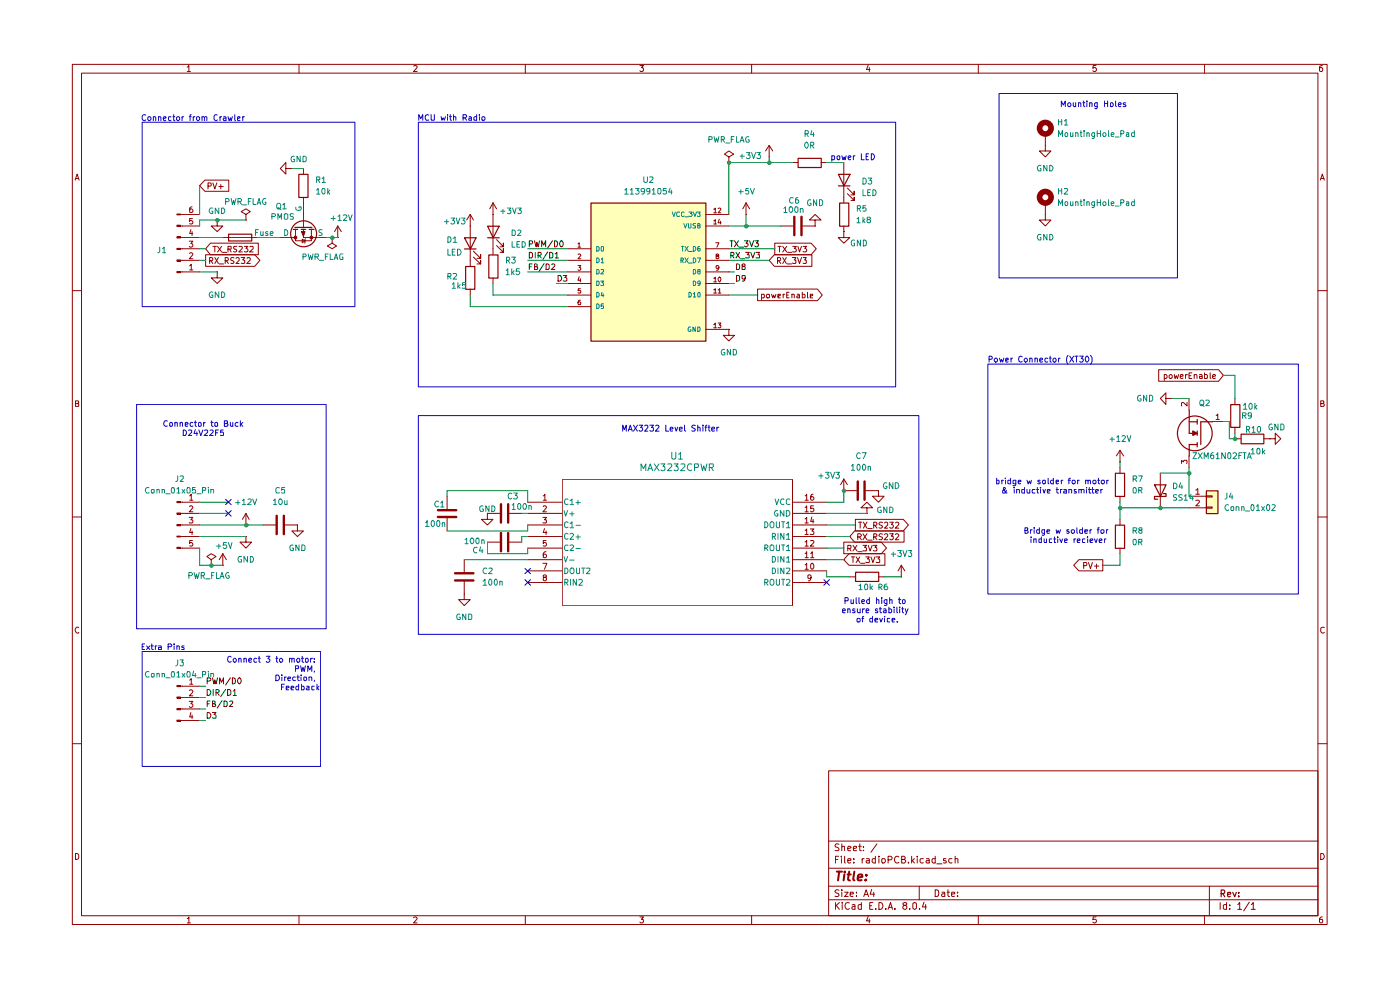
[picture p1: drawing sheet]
<svg xmlns="http://www.w3.org/2000/svg" width="297mm" height="210mm" viewBox="0 0 297 210" stroke-linecap="round" stroke-linejoin="round" font-family="sans-serif">
<g fill="none" stroke="#910000" stroke-width=".21">
<path d="M15.3 13.7h266.2v182.4h-266.2zM17.3 15.5h262.3v178.7h-262.3zM39.7 14.2l.4-.3v1.3M39.7 15.2h.7M63.4 13.7v1.8M87.7 14l.5-.1 .3 .3-.8 1h.8M111.4 13.7v1.8M135.7 13.9h.8l-.4 .4 .4 .3-.1 .5-.5 .1-.2-.2M159.4 13.7v1.8M184.2 13.8l-.4 1h.8M184.4 14.3v.9M207.5 13.7v1.8"/>
<path d="M232.5 13.9h-.6l-.1 .6 .5-.2 .3 .3v.3l-.3 .3-.5-.2M255.5 13.7v1.8M280.5 13.9l-.6 .3v.8l.3 .2 .3-.1v-.7l-.3-.1-.3 .3M15.9 38.2l.5-1.3 .4 1.3M16 37.9h.6M280.1 38.2l.4-1.3 .4 1.3M280.3 37.9h.6M15.3 61.7h2M279.6 61.7h1.9M16 85.6h.4l.3-.2-.2-.4h-.5v1.2h.6l.1-.5-.3-.1M280.2 85.6l.6-.1v-.5h-.6v1.2l.7-.1v-.3l-.3-.2M15.3 109.7h2"/>
<path d="M279.6 109.7h1.9M16.7 133.1a.58 .58 0 0 0-.8 .6 .58 .58 0 0 0 .8 .5v-.1M280.9 133.1a.46 .46 0 0 0-.7 .2v.7l.2 .2 .3 .1 .2-.2M15.3 157.8h2M279.6 157.8h1.9M175.8 163.5h103.8v30.7h-103.8zM175.8 178.4h103.8M178 179.1l-.6-.1-.2 .2v.4l.5 .2 .3 .4-.2 .2h-.7M178.6 179.7l.2-.2 .4 .1v.8M178.6 179v1.4M182.1 179.5h.6M182.4 179v1.3l.1 .1h.2"/>
<path d="M183.2 179.6v.1M186 179l-1.2 1.8M16 181a.52 .52 0 0 1 .7 .4v.6a.52 .52 0 0 1-.7 .3zM39.7 194.8l.4-.3v1.3M39.7 195.8h.7M63.4 194.2v1.9M87.7 194.7l.5-.2 .3 .3-.8 1h.8M111.4 194.2v1.9M135.7 194.5h.8l-.4 .5h.3v.7l-.5 .1-.2-.2M159.4 194.2v1.9M175.8 190.9h103.8M175.8 188h103.8"/>
<path d="M175.8 184.2h103.8M177.2 191.5v1.4M177.2 182.3h.5M177.4 192l.7 .9M177.9 181.6h-.7v1.5M178 188.8l-.6-.1-.3 .3 .3 .4 .5 .2 .1 .3-.3 .3-.6-.1M178.1 191.5l-.9 .7M178.5 181.6v.2M178.5 182.1v1M178.6 188.7v.2M178.6 189.3v.9M178.7 191.5h.1"/>
<path d="M178.7 191.9v1M179.2 189.3h.7l-.7 .9h.7M179.2 181.6v1.4l.1 .1M179.9 182.6l.6-.1-.1-.4h-.5v.2v.6l.1 .2 .4-.1M179.9 180l.6-.1-.1-.3-.4-.1-.1 .2v.7h.5M180.2 191.5a.67 .67 0 0 0-.9 .6 .67 .67 0 0 0 .8 .7l.1-.1M180.4 189.7l.6-.1v-.3h-.6v.1v.6l.2 .2 .4-.1M180.8 192h.6v.9M181 180l.7-.1v-.3l-.4-.1-.3 .2 .1 .7h.6M181.1 182.9v.2M181.1 182.1v.2M181.4 192.2l-.6 .2-.1 .2 .3 .3 .4-.1"/>
<path d="M181.7 190v.2M181.7 189.3v.1M182.7 192l-.4-.1-.2 .1v.7l.2 .2 .4-.1M182.7 191.5v1.4M182.9 182.1v1M183.2 180.4h.1M183.2 190.2l.5-1.5 .6 1.5M183.3 182.1h-.2l-.2 .3M183.4 189.8h.7M183.8 182.1h.5l.1 1M184.2 194.4l-.4 .9h.8M184.4 182.5l-.6 .1-.1 .1 .2 .4 .5-.1"/>
<path d="M184.4 194.9v.9M184.5 192.1h.4M184.9 188.7l-.3 1h.9M185.2 191.5h-.7v1.4h.7M185.4 189.3v.9M185.7 182.1h-.5l-.2 .7a.45 .45 0 0 0 .7 .2M185.7 181.6v1.5M185.8 192.7v.2M186.5 191.5a.73 .73 0 0 1 .8 .7 .73 .73 0 0 1-.8 .7zM186.5 181.6v.2M186.5 182.1v1M187.1 182.1h.5l.2 .7a.45 .45 0 0 1-.7 .2z"/>
<path d="M187.9 192.7v.2M188.4 192.9l.5-1.4 .4 1.4M188.4 182.4h.6l.3-.3v-.2l-.3-.3h-.6v1.5M188.6 192.5h.7M189.8 192.7v.2M190.7 181.8a.68 .68 0 0 0-1 .5 .68 .68 0 0 0 .7 .8l.3-.2M191.3 182.3h.5l.2-.4-.2-.3h-.5v1.5h.6l.2-.3v-.2l-.3-.3M191.9 192l-.4-.2a.43 .43 0 0 1 .5-.4 .43 .43 0 0 1 .4 .4l-.9 .5v.3l.4 .3h.2l.3-.3v-.3l-.3-.3M192.7 182.9v.2M193 192.7v.2M193.4 181.6v1.5M193.6 182.6l.4 .5"/>
<path d="M193.7 191.5h.4l.3 .2v.9l-.3 .3-.4-.3zM194 182.1l-.6 .5M194.6 181.6v.2M194.6 182.1v1M195 188v2.9M195.1 192.7v.2M195.9 182.1h-.6l-.1 .7a.45 .45 0 0 0 .7 .2M196 191.4l-.3 1h.8M196.4 191.9v1M196.5 182.1h.5l.1 1M197.1 182.5l-.6 .1-.1 .1 .2 .4 .5-.1M198.4 188.7l.7 .2v1.1l-.4 .2h-.3z"/>
<path d="M198.4 182.1h-.5l-.2 .3v.4l.3 .3 .4-.1M198.4 181.6v1.5M198.7 183.2h1.1M199.8 189.3h.5l.1 .9M200.4 189.6h-.5l-.2 .2 .2 .4 .5-.1M200.7 182.1h-.5v.5h.5l.1 .3-.3 .2-.3-.1M200.9 189.3h.5M201.1 188.7v1.3l.3 .2M201.9 189.7l.6-.1v-.3h-.5l-.1 .1v.6l.1 .2 .5-.1M202 182.1h-.6l-.1 .7a.45 .45 0 0 0 .7 .2M202.6 182.2l.5-.1 .1 1M202.6 181.6v1.5"/>
<path d="M203.1 190v.2M203.1 189.3v.1M207.5 194.2v1.9M232.5 194.5h-.6l-.1 .6 .6-.1 .2 .5-.3 .3-.5-.2M255.5 194.2v1.9M256.6 188v6.2M258.8 191.5v1.4M260.2 192l-.4-.1-.3 .1v.7l.3 .2 .4-.1M260.2 191.5v1.4M260.9 192.7v.2M260.9 192v.1M262.6 191.9l.4-.4v1.4"/>
<path d="M262.6 192.9h.8M265 191.4l-1.2 1.8M265.5 191.9l.4-.4v1.4M265.5 192.9h.8M280.2 181a.65 .65 0 0 1 .7 .7 .65 .65 0 0 1-.7 .6zM280.5 194.5h-.2l-.4 .3 .1 .9a.43 .43 0 0 0 .6-.1 .43 .43 0 0 0-.1-.6h-.5l-.1 .3"/>
</g>
<path d="M259.1 189.5h.6v-.6l-.6-.1v1.4M259.4 189.5l.4 .7M260.4 189.7l.7-.1-.1-.3h-.5l-.1 .2 .1 .6h.5M261.5 189.3l.4 .9 .4-.9M262.8 190.1v.1M262.8 189.3v.2" fill="none" stroke="#910000" stroke-width=".25"/>
<path d="M177.5 184.9h1.1M178 184.9l-.2 1.9M179.1 185.5l-.1 1.3M179.2 184.9v.2M179.8 185.5h.7M180.1 184.9l-.2 1.6 .4 .3M181.2 184.9l-.2 1.6 .2 .3M182 186.2l.9-.2v-.4a.6 .6 0 0 0-.9 .1v1h.8M183.7 186.6l.1 .1h-.3l.2-.1-.1 .2M183.8 185.6v.1" fill="none" stroke="#910000" stroke-width=".42"/>
<g fill="#ffffba">
<path d="M125.3 43h24.4v29.3h-24.4z"/>
<path d="M255.9 104.1h2.4v4.8h-2.4z"/>
</g>
<path d="M37.5 116.1h.8v.3h-.8zM38.3 116.3h.4M38.3 113.8h.4M38.3 111.4h.4M38.3 108.9h.4M38.3 106.5h.4" fill="none" stroke="#910000" stroke-width=".21"/>
<path d="M37.5 116.1h.8v.3h-.8z" fill="#910000"/>
<path d="M37.5 113.7h.8v.2h-.8z" fill="none" stroke="#910000" stroke-width=".21"/>
<path d="M37.5 113.7h.8v.2h-.8z" fill="#910000"/>
<path d="M37.5 111.3h.8v.2h-.8z" fill="none" stroke="#910000" stroke-width=".21"/>
<path d="M37.5 111.3h.8v.2h-.8z" fill="#910000"/>
<path d="M37.5 108.8h.8v.3h-.8z" fill="none" stroke="#910000" stroke-width=".21"/>
<path d="M37.5 108.8h.8v.3h-.8z" fill="#910000"/>
<path d="M37.5 106.4h.8v.2h-.8z" fill="none" stroke="#910000" stroke-width=".21"/>
<path d="M37.5 106.4h.8v.2h-.8z" fill="#910000"/>
<g fill="none" stroke="#910000" stroke-width=".21">
<path d="M38.7 106.5h3.7M38.7 108.9h3.7M38.7 111.4h3.7M38.7 113.8h3.7M38.7 116.3h3.7M40.2 109.7h.7l-.4 .6 .4 .1v.4l-.2 .1-.5-.1M40.2 105.2l.4-.4v1.3M40.2 107.5l.5-.2 .2 .3-.7 1h.7M40.2 106.1h.7M40.5 112.1l-.3 .9h.7M40.7 112.6v.8M40.8 114.7h-.6v.6l.5-.2 .2 .2-.1 .5h-.6"/>
<path d="M52.2 111.4h.1M52.2 108.9l-.8 1.3M52.2 108.9v2.5M52.2 108.9l.7 1.3M37.5 152.8h.8v.2h-.8zM38.3 152.8h.4M38.3 150.4h.4M38.3 147.9h.4M38.3 145.6h.4"/>
</g>
<g fill="none" stroke="#000" stroke-width=".21">
<path d="M44 151.2a.66 .66 0 0 1 .7 .3 .66 .66 0 0 1-.2 .8h-.5zM44 146.2a.65 .65 0 0 1 .7 .7 .65 .65 0 0 1-.7 .6zM44 144.5l.6-.1 .1-.4-.2-.2h-.5v1.3M44 149.3h.4M44.6 148.7h-.6v1.2M45.1 151.2h.7l-.4 .4 .4 .1v.6h-.7M45.1 143.8l.3 1.3 .2-.9 .2 .9 .4-1.3M45.1 149.3l.5-.1v-.4l-.5-.1v1.2h.5l.1-.4-.3-.2M45.2 146.2v1.3M45.8 146.9h.4l.3-.4-.3-.3h-.4v1.3M46.1 146.9l.4 .6M46.6 145.1v-1.3l.4 .9 .4-.9v1.3"/>
<path d="M47.1 148.6l-1 1.6M47.5 148.7h.4l.3 .2v.7l-.2 .3h-.5zM47.9 146.2l-1.1 1.6M48.3 146.2a.52 .52 0 0 1 .7 .4v.6a.52 .52 0 0 1-.7 .3zM48.7 148.8l.4-.1 .3 .3-.8 .9h.8M48.9 143.8l-1 1.5M49.3 143.8a.64 .64 0 0 1 .7 .6 .64 .64 0 0 1-.7 .7zM49.5 146.6l.3-.4v1.3M49.5 147.5h.6M50.7 143.8a.68 .68 0 0 1 .5 .6 .68 .68 0 0 1-.5 .7 .75 .75 0 0 1 0-1.3z"/>
</g>
<path d="M37.5 152.8h.8v.2h-.8z" fill="#910000"/>
<path d="M37.5 150.3h.8v.3h-.8z" fill="none" stroke="#910000" stroke-width=".21"/>
<path d="M37.5 150.3h.8v.3h-.8z" fill="#910000"/>
<path d="M37.5 147.8h.8v.3h-.8z" fill="none" stroke="#910000" stroke-width=".21"/>
<path d="M37.5 147.8h.8v.3h-.8z" fill="#910000"/>
<path d="M37.5 145.4h.8v.2h-.8z" fill="none" stroke="#910000" stroke-width=".21"/>
<path d="M37.5 145.4h.8v.2h-.8z" fill="#910000"/>
<g fill="none" stroke="#910000" stroke-width=".21">
<path d="M163.2 33.3h.1M163.2 30.8l-.8 1.2M163.2 30.8v2.5M163.2 30.8l.7 1.2M168.1 34.5h1.2M174.2 34.5h1.2M179 34.5v8.5M179.8 39.9l1.4 1.4v-.7v.7h-.7M221.8 30.8v1.2h1.1l-1.1 1.3-1.3-1.3h1.3M221.8 30.8h.1M221.8 28.4v2.4M44.6 51.6h10.2v2.4h-10.2l-1-1.2z"/>
<path d="M45.1 52.3h.8M45.6 52.3v1.1M46.2 52.3l.8 1.1M47 52.3l-.8 1.1M47.2 53.5h.9M48.4 52.9h.6v-.6h-.6v1.1M48.7 52.9l.3 .5M50.2 52.3h-.6a.47 .47 0 0 0 .1 .5 .47 .47 0 0 0 .4 .1v.5h-.5M50.7 52.3h.5l.2 .3-.7 .8h.7M51.8 52.3h.8l-.4 .4 .4 .2-.1 .5h-.7M53 52.3h.6l.1 .5-.8 .6h.8M61.9 50.4h.8"/>
<path d="M62.7 48.6v2.5h3.4v-2.5M63.9 49.1h.8l-.3 1zM64.4 48.6v1.8h2.4M64.4 45.5v2.7M104.6 52.8v1.2M104.6 58.9v1.2M158.3 45.5h.1M158.3 43l-.7 1.3M158.3 43v2.5M158.3 43l.7 1.3M164.3 54h7.9v2.5h-7.9l-1.1-1.3zM164.4 51.6h7.7l1.1 1.2-1.1 1.2h-7.7z"/>
<path d="M165 55.3l.5-.1v-.5l-.5-.1v1.3M165 52.3h.7M165.2 55.3l.4 .6M165.4 52.3v1.1M165.6 47.9h2.7M166.1 52.3l.8 1.1M166.1 54.6l.7 1.3M166.8 54.6l-.7 1.3M166.9 52.3l-.8 1.1M167 56h.9M167.1 53.5h.9M168.1 54.6h.7l-.3 .5 .3 .1v.6h-.7"/>
<path d="M168.2 52.3h.7l-.4 .4 .4 .2-.1 .5h-.6M169.2 54.6l.4 1.3 .4-1.3M169.3 52.3l.3 1.1 .4-1.1M170.3 47.9h2.6M170.4 52.3h.7l-.4 .4 .4 .2-.1 .5h-.6M170.4 54.6h.6l-.3 .5 .3 .1v.6h-.6M172.9 46.7h1.3l-1.3-1.2-1.2 1.2h1.2v1.2M172.9 47.9h.1M179 49.1v1.3h1.3l-1.3 1.2-1.2-1.2h1.2M179 49.1h.1M179 47.9v1.2M179.8 41.1l1.4 1.4v-.7v.7h-.7"/>
<path d="M221.8 45.5v1.2h1.1l-1.1 1.2-1.3-1.2h1.3M221.8 45.5h.1M221.8 43v2.5M44.8 118.7l1-.7-1-.5-.9 .5 .9 .7v1.2M44.8 119.9h.1M47.3 119.9h.1M47.3 117.5l-.8 1.2M47.3 117.5v2.4M47.3 117.5l.7 1.2M52.2 113.8v1.2h1.2l-1.2 1.3-1.3-1.3h1.3M52.2 113.8h.1M55.8 111.4h2.7"/>
<path d="M60.5 111.4h2.6M63.1 111.4v1.2h1.3l-1.3 1.2-1.2-1.2h1.2M63.1 111.4h.1M94.8 105.3v2.7M94.8 109.9v2.7M103.4 108.9v1.3h1.2l-1.2 1.2-1.3-1.2h1.3M103.4 108.9h.1M103.4 108.9h2.7M108.1 108.9h2.6M38.7 145.6h3.7M38.7 147.9h3.7M38.7 150.4h3.7"/>
<path d="M38.7 152.8h3.7M40.2 148.8h.7l-.4 .5 .4 .2v.3l-.2 .2h-.4l-.1-.1M40.2 144.3l.4-.3v1.1M40.2 146.5l.5-.2 .2 .4-.7 .9h.7M40.2 145.1h.7M40.5 151.2l-.3 .9h.7M40.7 151.7v.7"/>
</g>
<path d="M168.5 46v3.9M170 46v3.9M58.7 109.4v3.9M60.2 109.4v3.9M92.9 108.2h3.9M92.9 109.7h3.9M106.3 107v3.8M107.8 107v3.8" fill="none" stroke="#910000" stroke-width=".51"/>
<path d="M169.3 33.6h4.9v1.9h-4.9zM177.9 37h2.4l-1.3 2.4zM177.9 39.4h2.4M62.2 48.7h.9M62.5 48.2h3.7M63.9 48.7h.9M65.6 48.7h1M103.7 54.1h1.9v4.9h-1.9zM178.1 43.1h2v4.9h-2z" fill="none" stroke="#910000" stroke-width=".25"/>
<g fill="none" stroke="#000" stroke-width=".21">
<path d="M112.3 51.8h.5l.2-.2v-.4l-.2-.1h-.5v1.2M112.3 53.5h.3l.4 .3v.7l-.2 .2h-.5zM112.3 56.6h.4M112.9 56h-.6v1.2M113.4 51.1l.3 1.2 .2-.9 .3 .9 .3-1.2M113.4 56.6l.5-.1v-.4l-.5-.1v1.2h.5l.2-.5-.4-.1M113.6 53.5v1.2M114.2 54.2h.4l.2-.2-.1-.4-.5-.1v1.2M114.4 54.2l.4 .5M114.9 52.3v-1.2l.4 .9 .5-.9v1.2M115.4 55.9l-1 1.6M115.8 56h.4l.3 .2v.7l-.1 .3h-.6z"/>
<path d="M116.2 53.4l-1 1.7M116.6 53.5l.7 .3v.7l-.2 .2h-.5zM117 56.1l.5-.1 .2 .3-.8 .9h.8M117.2 51.1l-1 1.5M117.6 51.1a.64 .64 0 0 1 .7 .6 .64 .64 0 0 1-.7 .6zM117.8 53.9l.3-.4v1.2M117.8 54.7h.7M118.4 58.4h.5a.66 .66 0 0 1 .2 .8 .66 .66 0 0 1-.7 .4zM118.9 51.2a.61 .61 0 0 1 .7 .4 .61 .61 0 0 1-.5 .7 .71 .71 0 0 1-.2-1.1zM119.5 58.4h.7l-.4 .5 .4 .1v.5h-.7M154.9 51.1h.7M155 54.2h.5l.2-.2-.1-.4-.6-.1v1.2"/>
<path d="M155.2 51.1v1.2M155.3 54.2l.4 .5M155.8 51.1l.9 1.2M156.1 53.5l.8 1.2M156.2 58.4h.5l.2 .3v.7l-.2 .1-.5 .1zM156.2 56l.7 .2v.7l-.2 .3h-.5zM156.7 51.1l-.9 1.2M156.8 52.4h1M156.9 53.5l-.8 1.2M157.1 54.9h.9M157.7 56.5l-.3-.1 .1-.3a.36 .36 0 0 1 .6 .1l-.1 .2-.6 .2 .1 .6h.5l.1-.5-.3-.2M157.9 51.1h.8l-.4 .5 .4 .2v.3l-.3 .2h-.3l-.2-.1"/>
<path d="M158.1 58.9l-.3 .3-.3-.1-.1-.6 .6-.1 .1 .2-.2 .9-.4 .1M158.2 53.5h.7l-.4 .5 .4 .1v.5h-.7M159 51.1l.4 1.2 .5-1.2M159.3 53.5l.4 1.2 .4-1.2M160.1 51.1h.8l-.4 .5h.3l.1 .2-.1 .5h-.5l-.2-.1M160.4 53.5h.7l-.3 .5 .3 .1v.5h-.7"/>
</g>
<g fill="none" stroke="#910000" stroke-width="1.2">
<circle cx="221.8" cy="27.2" r="1.23"/>
<circle cx="221.8" cy="41.8" r="1.23"/>
</g>
<path d="M63.9 49.1h.8l-.3 1z" fill="#910000"/>
<path d="M64.1 50.7l.6 .4-.6 .4zM64.8 50.7l-.2 .9M65.9 50.2h.4v.4h-.4z" fill="none" stroke="#910000" stroke-width=".21"/>
<circle cx="64.4" cy="49.6" r="2.75" fill="none" stroke="#910000" stroke-width=".25"/>
<path d="M65.9 50.2h.4v.4h-.4z" fill="#910000"/>
<path d="M62.5 50.2h.4v.4h-.4z" fill="none" stroke="#910000" stroke-width=".21"/>
<path d="M62.5 50.2h.4v.4h-.4z" fill="#910000"/>
<g fill="none" stroke="#910000" stroke-width=".21">
<path d="M60.6 35.7v-1.2l-1.1 1.2 1.1 1.2v-1.2h1.3M61.9 35.7h.1M64.4 35.7v1.2M37.5 45.4h.8v.2h-.8zM38.3 50.4h.4M38.3 45.5h.4M38.3 47.9h.4M38.3 52.8h.4M38.3 55.2h.4M38.3 57.7h.4M43.6 54h10.4l1.1 1.2-1.1 1.3h-10.4zM44.5 55.3l.6-.1v-.5l-.6-.1v1.3"/>
<path d="M44.7 55.3l.4 .6M45.6 54.6l.7 1.3M46.1 57.7v1.2h1.2l-1.2 1.2-1.3-1.2h1.3M46.1 57.7h.1M46.3 54.6l-.7 1.3M46.5 56h.9M47.3 50.4h7.2M47.8 55.3l.6-.1v-.5l-.6-.1v1.3M48 55.3l.5 .6M49.6 54.7l-.5-.1-.1 .2v.3a.57 .57 0 0 1 .6 .7h-.6M50.1 54.8l.1-.2h.4l.1 .2v.4l-.6 .7h.6M51.2 54.6h.7l-.4 .5 .4 .1v.6h-.7"/>
<path d="M52.4 54.8l.5-.2 .2 .5-.8 .8h.8M59.5 50.4h2.4M64.4 41.8v3.7M66.8 50.4h2.4M70.5 50.4v1.2l.9 .6-.9 .6-1.1-.6 1.1-.6M70.5 50.4h.1M71.6 50.4h.1M71.6 47.9l-.6 1.2M71.6 47.9v2.5M71.6 47.9l.8 1.2"/>
</g>
<path d="M60.4 48.7a.64 .64 0 0 1 .7 .6 .64 .64 0 0 1-.7 .7zM62.8 44v.4a.61 .61 0 0 0 .7 .2 .61 .61 0 0 0 .4-.7h-.5v.2M68.3 48.8l-.4-.1-.2 .2v.3l.6 .4-.2 .4-.4-.1" fill="none" stroke="#008685" stroke-width=".21"/>
<path d="M63.4 37h1.9v4.9h-1.9zM48.5 49.7h4.9v1.4h-4.9z" fill="none" stroke="#910000" stroke-width=".25"/>
<path d="M37.5 45.4h.8v.2h-.8z" fill="#910000"/>
<path d="M37.5 47.8h.8v.2h-.8z" fill="none" stroke="#910000" stroke-width=".21"/>
<path d="M37.5 47.8h.8v.2h-.8z" fill="#910000"/>
<path d="M37.5 50.2h.8v.3h-.8z" fill="none" stroke="#910000" stroke-width=".21"/>
<path d="M37.5 50.2h.8v.3h-.8z" fill="#910000"/>
<path d="M37.5 52.7h.8v.2h-.8z" fill="none" stroke="#910000" stroke-width=".21"/>
<path d="M37.5 52.7h.8v.2h-.8z" fill="#910000"/>
<path d="M37.5 55.1h.8v.3h-.8z" fill="none" stroke="#910000" stroke-width=".21"/>
<path d="M37.5 55.1h.8v.3h-.8z" fill="#910000"/>
<path d="M37.5 57.6h.8v.2h-.8z" fill="none" stroke="#910000" stroke-width=".21"/>
<path d="M37.5 57.6h.8v.2h-.8z" fill="#910000"/>
<g fill="none" stroke="#910000" stroke-width=".21">
<path d="M43.5 38.2h5v2.4h-5l-1.1-1.2zM44.1 39.5h.5l.2-.2v-.3l-.2-.2h-.5v1.3M45.1 38.8l.5 1.3 .4-1.3M46.4 39.6h.9M46.8 39.1v1M154.6 33.3l1-.6-1-.7-.9 .7 .9 .6v1.2M154.6 34.5h.1M38.7 57.7h3.7M38.7 55.2h3.7M38.7 52.8h3.7M38.7 50.4h3.7M38.7 47.9h3.7"/>
<path d="M38.7 45.5h3.7M40.2 51.2h.7l-.4 .5 .3 .1 .1 .4-.2 .2h-.4l-.1-.1M40.2 56.4l.4-.3v1.2M40.2 53.8l.5-.2 .2 .4-.7 .9h.7M40.2 57.3h.7M40.5 48.7l-.3 .9h.7M40.7 43.9l-.5 .2v.9l.5 .1 .2-.2v-.3l-.2-.3h-.3l-.2 .3M40.7 49.1v.9M40.8 46.3h-.6v.6l.5-.1 .2 .2-.1 .4h-.6M46.1 46.7v1.2h1.2l-1.2 1.2-1.3-1.2h1.3M46.1 46.7h.1M52.2 45.5l.9-.6-.9-.6-1 .6 1 .6v1.2"/>
<path d="M52.2 46.7h.1M99.8 47.9h.1M99.8 45.5l-.8 1.2M99.8 45.5v11M99.8 45.5l.6 1.2M100.4 54.5l1.6 1.5v-.8v.8h-.8M100.4 53.3l1.6 1.5v-.8v.8h-.8M104.6 45.5h.1M104.6 43l-.7 1.3M104.6 43v9.8M104.6 43l.7 1.3M105.3 52.1l1.5 1.4v-.7v.7h-.7"/>
<path d="M105.3 50.8l1.5 1.5v-.7v.7h-.7M120.5 57.7h4.8M120.5 55.2h4.8M120.5 52.8h4.8M122.6 51.8l.3-.3v.9M122.6 54l.4-.1 .2 .2-.6 .8h.6M122.6 56.3h.6l-.3 .4h.2l.1 .5-.2 .1h-.4M122.6 52.4h.6M122.9 58.7l-.3 .8h.6M123.1 59.1v.7M149.7 57.7h4.9M149.7 55.2h4.9"/>
<path d="M149.7 52.8h4.9M149.7 47.9h4.9M149.7 45.5h4.9M151.4 59l.3-.2v1M151.4 44.4l.3-.3v1M151.4 46.8l.3-.2v.9M151.4 59.8h.6M151.4 45.1h.6M151.4 47.5h.6M151.8 51.5h.7l-.4 .9M152.1 54.3l-.2-.1v-.2h.5l.1 .1-.2 .2-.4 .1v.4a.32 .32 0 0 0 .5 0 .32 .32 0 0 0-.1-.5M152.3 44.2l.5-.1 .1 .2-.6 .8h.6"/>
<path d="M152.5 56.7l-.2 .2h-.3l-.1-.5 .4-.1 .2 .2-.2 .8h-.3M152.6 58.8a.54 .54 0 0 1 .4 .5 .54 .54 0 0 1-.4 .5l-.2-.3a.52 .52 0 0 1 .2-.7zM152.6 46.5l-.3 .8h.7M152.8 46.9v.6M99.8 61.3v1.3M120.5 62.6h4.8M120.5 60.1h4.8M120.5 65h4.8M123.1 61.2h-.4l-.1 .5 .4-.1 .2 .1-.1 .5-.5-.1M123.1 63.7h-.3l-.2 .4 .1 .5h.4v-.5l-.3-.1-.2 .2M149.7 62.6h4.9M149.7 60.1h4.9"/>
<path d="M149.7 69.9h4.9M151.4 61.5l.3-.3v1M151.4 68.9l.3-.4v1M151.4 62.2h.6M151.4 69.5h.6M152.3 61.5l.4-.3v1M152.3 68.5h.6l-.3 .4h.2l.1 .5-.1 .1-.5-.1M152.3 62.2h.6M154.6 69.9v1.2h1.2l-1.2 1.2-1.2-1.2h1.2M154.6 69.9h.1M160.7 61.3h12.7l1 1.3-1 1.2h-12.7zM161.6 63.2h.5v-.8h-.5v1.2"/>
<path d="M162.6 62.6l.2-.2h.4v.8h-.4l-.2-.2zM163.7 62.4l.2 .8 .2-.6 .3 .6 .2-.8M165 62.8l.5-.1v-.3h-.5v.8h.5M166.1 62.4v.8M166.5 62.4h-.3l-.1 .2M166.9 62.6h.3M167.4 62h-.5v1.2h.5M168 62.5l.4-.1 .1 .8M168 62.4v.8M169.1 62.4h.4l.1 .2v.6h-.5l-.1-.3 .6-.2M170.2 62v1.2h.4l.2-.2v-.4l-.2-.2h-.4M171.3 62v1.2h.2"/>
<path d="M171.9 62.8l.5-.1v-.3h-.5v.8h.5M245.8 78.4h12.7l1 1.2-1 1.3h-12.7zM247 79.5l.3-.1 .3 .3-.1 .5h-.5M247 79.4v1.3M248 79.7l.4-.3 .3 .3-.1 .5h-.5zM249.1 79.4l.2 .9 .2-.6 .3 .6 .2-.9M250.4 79.9l.6-.1v-.3l-.5-.1-.1 .3v.4l.1 .2 .5-.1M251.5 79.4v.9M251.9 79.4l-.4 .3M252.2 79.7h.5M252.8 79.1h-.6v1.2h.6M253.3 79.6l.2-.2 .4 .1v.8"/>
<path d="M253.3 79.4v.9M254.4 79.5h.6v.8M255 79.8l-.6 .1v.3h.6M255.5 79.5l.5-.1 .1 .2v.6h-.6M255.5 79.1v1.2M256.7 79.1v1.1l.2 .1M257.2 79.9l.6-.1v-.3l-.4-.1-.2 .3v.4l.2 .2 .4-.1M237.6 98h.1M237.6 95.5v2.5M237.6 99.2v1.2M237.6 95.5l-.8 1.2M237.6 95.5l.8 1.2"/>
<path d="M247.3 84.5v-1.2l-1.2 1.2 1.2 1.3v-1.3h1.3M248.6 84.5h.1M262 84.5v1.3M262 90.6v1.3M228.9 118.7h5.1v2.4h-5.1l-1.1-1.2zM229.9 120h.5l.2-.2v-.3l-.2-.2h-.5v1.3M230.9 119.3l.4 1.3 .5-1.3M232.6 119.7v.9M237.6 105.3v1.2M237.6 110.2v1.2M237.6 116.3v1.2M246.1 100.4v7.3"/>
<path d="M232.2 120.1h.9"/>
</g>
<g fill="none" stroke="#910000" stroke-width=".25">
<path d="M98.5 50.4h2.5l-1.2 2.4zM98.5 52.8h2.5M98.8 56.5h1.9v4.9h-1.9zM103.4 48h2.5l-1.3 2.4zM103.4 50.4h2.5M125.4 43.1h24.4v29.3h-24.4zM252.3 89.5h1.7M252.3 87v4.9h1.7M253 91.4l1 .5-1 .4zM254 89v1M254 91.4v.9M254 93.9v.9"/>
<path d="M254 94.3h-1.7v2.5M257.2 89.5h-2.5v4.8M261.1 85.8h1.9v4.9h-1.9zM236.6 111.4h2v4.9h-2zM236.6 100.4h2v4.9h-2zM244.9 102.8h2.5l-1.2 2.5zM246.8 104.7h.6v.6h-2.5v.6h.7"/>
</g>
<g fill="none" stroke="#008685" stroke-width=".21">
<path d="M126.6 52.3h.3l.2 .2v.5l-.2 .3h-.3zM126.6 54.7h.3l.2 .3v.5l-.2 .2h-.3zM126.6 57.2h.3l.2 .2v.5l-.2 .2h-.3zM126.6 59.6h.3l.2 .2v.5l-.2 .3h-.3zM127.4 59.6h.6l-.3 .4h.3v.5h-.6M127.5 55l.3-.3v1M127.5 57.3l.5-.1v.4l-.6 .5h.6M127.5 55.7h.5M127.7 52.3l.3 .1v.7l-.1 .2-.4-.2v-.7zM142.6 45l.3 .9 .4-.9M144.1 45.1l-.4-.1-.2 .4 .2 .5 .4-.1M144.5 55.2l.5-.1v-.3l-.5-.1v1"/>
<path d="M144.5 52.3h.6M144.6 55.2l.4 .5M144.8 52.3v1M145.1 47.4l.3 1 .3-1M145.1 45.1l-.4-.1-.2 .1v.6l.2 .2 .4-.1M145.3 46h.8M145.3 52.3l.7 1M145.3 54.7l.7 1M146 52.3l-.7 1M146 54.7l-.7 1M146.1 47.4l.1 1 .4-.1v-.9M146.1 53.4h.7"/>
<path d="M146.1 55.8h.7M146.2 45h.6l-.3 .3 .3 .2v.2l-.1 .2-.5-.1M147.1 59.6h.3l.2 .2v.5l-.2 .3h-.3zM147.1 45l.3 .9 .4-.9M147.1 52.3h.2l.3 .2v.5l-.3 .3h-.2zM147.1 54.7h.2l.3 .3v.5l-.3 .2h-.2zM147.1 57.2h.3l.2 .2v.5l-.2 .2h-.3zM147.6 47.4h-.5l-.1 .3 .5 .2 .1 .3-.1 .2h-.5M147.9 45h.6l-.2 .3 .2 .1v.4h-.6M147.9 54.7h.7l-.4 1M148 47.9h.4l.1-.2-.1-.3h-.4v1h.4l.1-.5h-.1M148.2 57.6l-.2-.1v-.2l.4-.1 .1 .3-.5 .2v.3l.4 .1 .1-.4-.1-.1"/>
<path d="M148.4 52.3l-.4 .2v.7h.5l-.1-.5h-.3l-.1 .2M126.6 62h.3l.2 .3v.5l-.2 .2h-.3zM126.6 64.5h.3l.2 .2v.5l-.2 .3h-.3zM127.7 62l-.2 .7h.6M128 62.3v.7M128 64.5h-.5v.5h.5v.4h-.5M146.2 62h.2l.3 .3v.5l-.3 .2h-.2zM146.5 69.4h-.3l-.2 .2v.5l.2 .2 .4-.1v-.2h-.2M147.1 62.3l.2-.3v1M147.1 63h.5M147.5 69.4v.9l-.5-.9v.9M148 69.4h.4l.1 .2v.5l-.1 .2h-.4z"/>
<path d="M148.1 62.1l.3-.1 .1 .3v.5l-.1 .2-.4-.2zM148.5 60l-.1 .2-.4-.1v-.4h.5l-.1 .8-.3 .1"/>
</g>
<path d="M253 91.4l1 .5-1 .4z" fill="#910000"/>
<g fill="none" stroke="#910000" stroke-width=".25">
<path d="M263.3 92.1h4.8v2h-4.8zM255.9 104.1h2.5v4.8h-2.5zM181.5 121.4h4.9v1.9h-4.9z"/>
<circle cx="253.5" cy="91.9" r="3.7"/>
</g>
<g fill="none" stroke="#910000" stroke-width=".21">
<path d="M250.6 98.3v-.7l.5 .4 .1-.4h.5v.7M251.8 85.4v.7l-.8-.7-.4 .1 .1 .6M252.2 84.5v2.5M252.2 96.7v2.5M257.2 89.4h2.3M258 88.2l.3-.4v1.2M258 89h.7M262 93.1h1.2M268.1 93.1h1.2M269.3 93.1h1.2v-1.2l1.2 1.2-1.2 1.2v-1.2M269.3 93.1h.1M98.5 118.7v2.6"/>
<path d="M103.4 115h2.7M108.1 115h2.6M112 106.5h7.2M112 118.7h7.2M112 116.3h7.2M112 113.8h7.2M112 111.4h7.2M112 108.9h7.2M115.2 109.7h.7l-.4 .6h.3v.6l-.6-.1M115.2 119.5h.8l-.5 1.3M115.3 105.2l.3-.4v1.3M115.3 107.5l.4-.2 .2 .3-.7 1h.7"/>
<path d="M115.3 106.1h.6M115.5 112.1l-.2 .9h.7M115.8 114.7h-.5v.6l.4-.2 .2 .2-.1 .5h-.5M115.8 117h-.2l-.3 .4v.8a.36 .36 0 0 0 .6-.2v-.2a.35 .35 0 0 0-.3-.3 .35 .35 0 0 0-.3 .3M115.8 112.6v.8M119.3 101.7h48.8v26.8h-48.8zM168.1 106.5h7.3M168.1 118.7h7.3M168.1 116.3h7.3M168.1 113.8h7.3M168.1 111.4h7.3M168.1 108.9h7.3"/>
<path d="M170.8 119.8l.3-.3v1.3M170.8 117.5l.3-.5v1.3M170.8 115l.3-.3v1.1M170.8 112.5l.3-.3v1.2M170.8 110.1l.3-.4v1.2M170.8 107.6l.3-.3v1.3M170.8 105.2l.3-.4v1.3M170.8 106.1h.7M170.8 118.3h.7M170.8 115.8h.7M170.8 113.4h.7M170.8 110.9h.7"/>
<path d="M170.8 108.6h.7M171.9 112.2h.8l-.5 .4 .5 .3v.3l-.2 .2-.6-.1M172 117.5l.3-.5v1.3M172 114.7h.5l.2 .3-.8 .8h.8M172 118.3h.7M172.2 119.5a.68 .68 0 0 1 .5 .6 .68 .68 0 0 1-.5 .7l-.2-.3v-.8zM172.2 109.7l-.2 .9h.7M172.5 104.8l-.4 .1-.1 .3v.7l.4 .2 .3-.2-.1-.5-.2-.1-.4 .1v.2M172.5 110.2v.7M172.6 107.3h-.6v.6l.5-.1 .2 .2v.3l-.3 .3-.4-.2M179 115h8l1.1 1.3-1.1 1.2h-8zM179 104.1h.1"/>
<path d="M179 104.1h2.7M179 101.6l-.7 1.2M179 101.6v2.5M179 101.6l.8 1.2M179.9 116.4h.5l.1-.2v-.4l-.6-.1v1.2M180.1 117.5h7.6v2.4h-7.6l-1.1-1.2zM180.2 116.4l.3 .5M180.6 118.1h.7M181 115.7l.8 1.2M181 118.1v1.2M181.3 112.6h10.5v2.4h-10.5l-1-1.2zM181.5 110.2h10.1l1.1 1.2-1.1 1.2h-10.1z"/>
<path d="M181.6 118.1l.8 1.2M181.8 115.7l-.8 1.2M182 113.9h.5l.2-.4-.2-.3h-.5v1.3M182 117h.9M182.1 110.8h.7M182.3 113.9l.4 .6M182.4 118.1l-.8 1.2M182.5 110.8v1.2M182.6 119.5h.9M183.1 115.7h.7l-.4 .4 .4 .3-.1 .5-.6-.1M183.1 113.2l.8 1.3M183.2 110.8l.7 1.2"/>
<path d="M183.7 118.1h.7l-.4 .5 .4 .1v.5h-.7M183.7 104.1h2.7M183.9 107.7h1.2l-1.2-1.2-1.3 1.2h1.3v1.2M183.9 108.9h.1M183.9 110.8l-.7 1.2M183.9 113.2l-.8 1.3M184.1 112.1h.9M184.1 114.6h.9M184.2 115.7l.4 1.2 .4-1.2M184.8 118.1l.4 1.2 .4-1.2M185.3 115.7h.7l-.4 .4 .4 .3-.1 .5-.6-.1M185.4 111.4h.5v-.6h-.5v1.2"/>
<path d="M185.4 113.9h.4l.2-.3-.2-.4h-.4v1.3M185.6 111.4l.4 .6M185.6 113.9l.4 .6M185.9 118.1h.7l-.3 .5 .3 .1v.5h-.7M186.4 104.1v1.2h1.2l-1.2 1.2-1.3-1.2h1.3M186.4 104.1h.1M187.2 110.8h-.5l-.2 .2 .1 .4 .6 .3-.2 .3-.5-.1M187.2 113.3l-.5-.1-.2 .3v.2l.7 .4-.2 .4-.5-.1M187.6 110.9l.2-.1h.4l.1 .1v.5l-.7 .6h.7M187.6 113.4l.2-.2h.4l.1 .2v.3l-.7 .8h.7M188.7 110.8h.8l-.4 .5 .3 .1v.5l-.5 .1-.2-.1M188.7 113.2h.8l-.4 .5h.3v.7l-.5 .1-.2-.2"/>
<path d="M189.9 113.4l.5-.2 .3 .3-.8 1h.8M190 110.9l.4-.1 .3 .3-.8 .9h.8M191.2 119.9l-.7 1.2M191.2 119.9v2.5M191.2 119.9l.8 1.2M252.2 105.3h3.7M252.2 107.7h3.7M253.7 104l.4-.3v1.1M253.7 106.2l.6-.1 .1 .3-.7 .9h.7M253.7 104.8h.7M255.9 107.5h1.3v.3h-1.3zM255.9 105.2h1.3v.2h-1.3z"/>
<path d="M98.5 126v1.2h1.3l-1.3 1.3-1.2-1.3h1.2M98.5 126h.1M98.5 123.3v2.7M112 121.1h7.2M112 123.5h7.2M115.5 122.4h-.2v-.4a.35 .35 0 0 1 .4 0 .35 .35 0 0 1 .2 .3l-.1 .1-.5 .2v.4l.2 .2 .4-.2v-.3l-.2-.3M168.1 121.1h7.3M168.1 123.5h7.3M170.8 120.8h.7M172.1 122.4l-.3 .3-.4-.1v-.6h.6l.1 .6a.58 .58 0 0 1-.6 .6M180.3 122.4h1.2M186.4 122.4h1.2"/>
<path d="M191.2 122.4h.1"/>
</g>
<path d="M106.3 113.1v3.8M107.8 113.1v3.8M182 102.1v3.9M183.4 102.1v3.9M96.5 121.6h3.9M96.5 123.1h3.9" fill="none" stroke="#910000" stroke-width=".51"/>
<g fill="none" stroke="#008685" stroke-width=".21">
<path d="M119.7 108.3l.3 1.2 .4-1.2M119.7 118l.3 1.2 .4-1.2M120.5 105.9h-.5a.61 .61 0 0 0-.3 .7 .61 .61 0 0 0 .8 .4M120.5 110.8l-.3-.1a.65 .65 0 0 0-.5 .6 .65 .65 0 0 0 .5 .6l.3-.1M120.5 113.3l-.3-.2a.65 .65 0 0 0-.5 .7 .65 .65 0 0 0 .5 .6l.3-.2M120.5 115.7l-.3-.1a.67 .67 0 0 0-.5 .5 .67 .67 0 0 0 .3 .7l.5-.1M120.8 109h1M120.8 118.8h1M120.9 106.2l.4-.3v1.1M120.9 111l.4-.3v1.2M120.9 113.3l.5-.2 .3 .3-.8 1h.8M120.9 115.7l.5-.1 .3 .2-.8 1h.8"/>
<path d="M120.9 107h.8M120.9 111.9h.8M121.3 108.6v.9M122.2 106.6h.9M122.2 111.4h.9M122.2 113.9h.9M122.2 116.4h.9M122.6 106.1v.9M122.6 113.5v.9M162.2 116.3h.5l.2-.3-.1-.3-.6-.1v1.2M162.2 110.7a.64 .64 0 0 1 .7 .6 .64 .64 0 0 1-.7 .6zM162.5 116.3l.4 .5"/>
<path d="M163.4 115.8l.3-.2 .3 .1a.87 .87 0 0 1 0 1.1h-.5l-.2-.4zM163.4 110.8l.3-.1 .4 .1 .1 .7-.3 .4-.5-.1zM163.9 118a.66 .66 0 0 1 .6 .5 .66 .66 0 0 1-.2 .7h-.4zM163.9 113.8l.5-.1v-.5l-.5-.1v1.3M164.1 113.8l.4 .6M164.4 105.9l.4 1.1 .4-1.1M164.7 115.6l.1 1.2 .6-.1v-1.1M164.7 110.7v1l.3 .2 .4-.1v-1.1M165 108.3h-.5a.67 .67 0 0 0-.2 .7 .67 .67 0 0 0 .5 .5l.2-.1v-.4h-.2M165 113.1v1.3M165 118v1.2M165.8 115.6h.7"/>
<path d="M165.8 110.7h.7M166.1 110.7v1.2M166.1 115.6v1.2M166.3 118v1.2l-.7-1.2v1.2M166.3 113.1v1.3l-.7-1.3v1.3M166.3 108.3v1.2l-.8-1.2v1.2M166.3 105.9h-.5a.61 .61 0 0 0-.2 .7 .61 .61 0 0 0 .7 .4M166.8 118.4l.4-.4v1.2M166.8 115.9l.4-.3v1.2M166.8 113.5l.4-.4v1.3M166.8 111l.4-.3v1.2M166.8 108.3h.5a.66 .66 0 0 1 .2 .8 .66 .66 0 0 1-.7 .4z"/>
<path d="M166.8 119.2h.8M166.8 116.8h.8M166.8 114.4h.8M166.8 111.9h.8M167.6 105.9h-.6l-.2 .2v.7a.55 .55 0 0 0 .8 .2M119.8 120.5h.4a.66 .66 0 0 1 .3 .8 .66 .66 0 0 1-.7 .4zM119.8 123.5h.6v-.5l-.6-.1v1.2M120.1 123.5l.4 .6M121 122.9v1.2M122.3 120.5v.9l.2 .3 .5-.1v-1.1M122.3 122.9v1.2l-.7-1.2v1.2M122.8 123l.2-.1h.3l.2 .2v.4l-.7 .6h.7"/>
<path d="M123.4 120.5h.7M123.7 120.5v1.2M124.5 120.6l.6-.1 .1 .3-.8 .9h.8M162.2 123.5h.6l.1-.4-.2-.2h-.5v1.2M162.5 123.5l.4 .6M163.4 123l.3-.1 .4 .1 .1 .7-.3 .4-.5-.1zM163.9 120.5h.4a.66 .66 0 0 1 .2 .8 .66 .66 0 0 1-.6 .4zM164.7 122.9v1l.3 .2 .4-.1v-1.1M165 120.5v1.2M165.8 122.9h.7M166.1 122.9v1.2M166.3 120.5v1.2l-.7-1.2v1.2"/>
<path d="M166.8 120.6l.6-.1 .2 .2-.1 .3-.7 .7h.8M166.8 123l.2-.1h.3l.3 .2-.1 .4-.7 .6h.8"/>
<circle cx="121.3" cy="121.1" r=".57"/>
</g>
<g fill="none" stroke="#008700" stroke-width=".21">
<path d="M42.4 39.4v6.1M61.9 35.7h2.5M163.2 33.3v1.2M168.1 34.5h-13.5v11M175.4 34.5h3.6M42.4 55.2h1.2M42.4 52.8h1.2M42.4 57.7h3.7M42.4 50.4h4.9M52.2 46.7h-9.8v1.2M54.5 50.4h5M69.2 50.4h2.4"/>
<path d="M112 55.2h8.5M112 52.8h8.5M112 57.7h8.5M154.6 55.2h8.6M154.6 47.9h11M154.6 52.8h9.8M154.6 57.7h1.2M158.3 45.5v2.4M99.8 62.6v2.4h20.7M104.6 60.1v2.5h15.9M118 60.1h2.5M154.6 60.1h1.2"/>
<path d="M154.6 62.6h6.1M259.5 79.6h2.5v4.9M237.6 98v1.2M248.6 84.5h3.6M252.2 99.2v6.1M259.5 89.4h1.3v3.7h1.2v-1.2M42.4 111.4h13.4M42.4 108.9h6.1M42.4 116.3v3.6h4.9M42.4 113.8h9.8M42.4 106.5h6.1M94.8 105.3v-1.2h17.2v2.4"/>
<path d="M98.5 118.7h13.5M103.4 115v2.5h8.6v-1.2M110.7 108.9h1.3M112 113.8h-1.3v1.2M112 111.4v1.2h-17.2M175.4 111.4h6.1M175.4 108.9h8.5M175.4 113.8h4.9M175.4 118.7h3.6M175.4 116.3h3.6M179 104.1v2.4h-3.6M237.6 117.5v2.4h-3.6"/>
<path d="M237.6 107.7h14.6M237.6 106.5v3.7M246.1 100.4h6.1M175.4 121.1v1.3h4.9M187.6 122.4h3.6M42.4 145.6h1.2M42.4 150.4h1.2M42.4 147.9h1.2M42.4 152.8h1.2"/>
</g>
<g fill="none" stroke="#0c00ca" stroke-width=".21">
<path d="M211.9 19.8h37.9v39.1h-37.9zM30.2 25.9h45.1v39.1h-45.1zM30.9 24.4h-.6l-.1 .3v.6l.1 .2 .4 .1 .2-.2M31.4 24.8l.4-.1 .2 .3v.3l-.2 .3-.5-.3zM32.5 24.8l.4-.1 .1 .2v.7M32.5 24.7v.9M33.6 24.8l.4-.1 .1 .2v.7M33.6 24.7v.9M34.6 25.2l.6-.2-.1-.3-.5 .2v.4l.2 .3 .4-.1M36.3 24.8h-.5v.6l.1 .2 .4-.1M36.7 24.7h.4M36.9 24.3v1.2l.2 .1"/>
<path d="M37.5 24.8l.4-.1 .2 .3v.3l-.2 .3-.5-.3zM38.6 24.7v.9M39 24.7l-.4 .3M40.2 24.7h.4M40.6 24.3l-.3 .1v1.2M41 24.7v.9M41.3 24.7l-.3 .3M41.8 24.8l.3-.1 .3 .3v.3l-.3 .3-.4-.3zM42.9 24.8l.3-.1 .2 .2v.7M42.9 24.7v.9M43.4 24.9l.1-.2 .4 .1v.8M46.1 24.4l-.4-.1-.2 .2v.8a.36 .36 0 0 0 .6 .2v-.1"/>
<path d="M46.7 24.7v.9M47 24.7l-.3 .1v.2M47.4 24.8l.4-.1 .1 .2v.7M47.9 25l-.6 .3 .2 .3 .4-.1M48.4 24.7l.2 .9 .3-.6 .1 .6 .3-.9M49.8 24.3v1.2l.2 .1M50.4 25.2l.5-.2v-.2h-.5v.7h.5M51.5 24.7v.9M51.8 24.7l-.3 .1v.2M88.8 25.9h101.2v56.2h-101.2zM88.8 25.5v-1.2l.5 .9 .4-.9v1.2M91 24.4l-.3-.1a.67 .67 0 0 0-.5 .5 .67 .67 0 0 0 .2 .7l.6-.1"/>
<path d="M91.5 24.3v1.2l.6-.1v-1.1M93.6 24.7l.1 .8 .3-.5 .3 .5 .2-.8M94.9 24.3v.1M94.9 24.7v.8M95.4 24.7h.4M95.5 24.3v1l.3 .2M96.2 24.8h.5v.7M96.2 24.3v1.2M98.2 25h.5l.3-.3-.1-.3-.7-.1v1.2M98.6 25l.4 .5M99.5 24.8l.3-.1 .2 .2v.6h-.5l-.1-.2 .2-.2 .4-.1M101.1 24.3v1.2h-.5v-.7h.5"/>
<path d="M101.7 24.3v.1M101.7 24.7v.8M102.3 24.8h.5l.1 .5-.2 .2h-.4zM176.5 33.1h.6v.6l-.2 .2-.4-.1M176.5 33v1.2M177.7 33.1h.5v.6l-.2 .2-.4-.3zM178.6 33l.2 .9 .3-.6 .2 .6 .2-.9M179.9 33.5l.6-.2-.1-.3-.5 .2v.4l.2 .3 .3-.1M181 33v.9M181.4 33l-.4 .3M182.7 32.6v1.3h.6M183.7 33.2h.4"/>
<path d="M184.3 32.6h-.6v1.3h.6M184.8 32.6a.64 .64 0 0 1 .7 .7 .64 .64 0 0 1-.7 .6zM225.1 22.6v-1.2l.5 .9 .4-.9v1.2M226.5 22l.4-.2 .3 .2-.1 .5h-.5zM227.7 21.8v.7l.2 .1 .3-.1M228.2 21.8v.8M228.8 21.9l.2-.1 .3 .1v.7M228.8 21.8v.8M229.7 21.8h.4M229.9 21.4v1.1l.2 .1M230.6 21.4v.1M230.6 21.8v.8"/>
<path d="M231.2 21.9l.1-.1 .4 .1v.7M231.2 21.8v.8M232.8 21.8v1.1l-.2 .1h-.3M232.8 21.9l-.4-.1-.2 .2 .1 .5h.5M234.3 21.4v1.2M234.3 21.9h.7M235 21.4v1.2M235.6 21.9l.1-.1 .4 .1v.6h-.5zM236.7 21.4v1.1l.1 .1M237.3 22.2l.5-.1-.1-.3-.4 .1v.6l.1 .1 .4-.1M238.8 21.9l-.3-.1-.2 .2 .4 .2 .2 .3-.2 .1-.4-.1M209.6 77.2h65.8v48.8h-65.8z"/>
<path d="M209.8 76.2l.6-.1v-.5l-.6-.1v1.3M210.9 76.2l.3-.2 .3 .1v.6l-.3 .1-.3-.2zM212 76l.3 .8 .1-.6 .3 .6 .3-.8M213.4 76.4l.5-.1v-.2h-.5v.6h.5M214.5 76v.8M214.8 76l-.3 .2M216.9 75.7l-.3-.2a.65 .65 0 0 0-.5 .7 .65 .65 0 0 0 .5 .6l.3-.2M217.3 76.2l.4-.2 .3 .2v.4l-.5 .2-.2-.2zM218.5 76.1l.1-.1 .4 .1v.7M218.5 76v.8M219.6 76.1l.1-.1 .4 .1v.7M219.6 76v.8"/>
<path d="M220.6 76.4l.6-.1v-.2l-.5-.1-.1 .1v.5l.1 .2 .5-.1M222.3 76.1l-.5-.1-.1 .1v.5l.1 .2 .5-.1M222.6 76h.4M222.8 75.5v1.2l.2 .1M223.6 76l.4 .2v.4l-.2 .2-.4-.2v-.4zM224.6 76v.8M224.9 76l-.3 .2M226.6 75.4a1.44 1.44 0 0 0 0 1.8M226.9 75.5l.9 1.3M227.8 75.5l-.9 1.3M228 75.5h.7M228.4 75.5v1.3"/>
<path d="M229 75.5h.8l-.4 .6h.3l.1 .5-.2 .2h-.4l-.2-.2M230.4 75.6l.2-.1a.68 .68 0 0 1 .4 .7 .68 .68 0 0 1-.4 .6 .81 .81 0 0 1-.2-1.2zM231.3 75.4l.4 .5v.8l-.4 .5M29 85.8h40.2v47.6h-40.2zM35.5 89.3h-.5a.61 .61 0 0 0-.3 .7 .61 .61 0 0 0 .8 .4M36 89.8l.2-.2 .3 .1v.7h-.5zM37.1 89.8l.2-.2 .3 .1v.7M37.1 89.6v.8M38.2 89.8l.2-.2 .3 .1v.7M38.2 89.6v.8M38.9 91.2a.66 .66 0 0 1 .6 .4 .66 .66 0 0 1-.2 .8h-.4zM39.3 90l.6-.1a.36 .36 0 0 0-.6-.2v.7h.5"/>
<path d="M40 91.3h.7v.4l-.7 .7h.7M40.9 89.7l-.3-.1-.3 .3 .1 .5h.5M41.3 89.6h.4M41.4 89.3v1l.3 .1M41.4 91.1l-.2 .9h.7M41.8 91.6v.8M42.1 89.8l.2-.2 .3 .1v.7h-.5zM42.2 91.2l.4 1.2 .4-1.2M43.2 89.6v.8M43.4 91.3h.6v.4l-.7 .7h.7M43.5 89.6l-.3 .3M44.6 91.3l.4-.1 .2 .3-.7 .9h.7"/>
<path d="M44.7 89.6h.5M44.9 89.3v1l.3 .1M45.6 89.8l.2-.2 .4 .2v.6h-.6zM45.7 91.8h.5M46.3 91.2h-.6v1.2M47.3 91.2h-.5v.6l.1-.2 .4 .1v.7l-.5-.1M47.6 89.9l.6-.1v-.5h-.6v1.1h.7l.1-.4-.4-.1M48.9 89.6v.7l.1 .1h.4M49.4 89.6v.8M50.5 89.7l-.4-.1-.2 .3 .1 .5h.5M51 89.3v1.1M51.2 90l.3 .4"/>
<path d="M51.5 89.6l-.5 .5M88.8 88.2h106.1v46.4h-106.1zM132.1 91.5v-1.3l.3 .9 .5-.9v1.3M133.3 91.5l.4-1.3 .4 1.3M133.4 91.1h.6M134.4 90.2l.8 1.3M135.2 90.2l-.8 1.3M135.6 90.2h.7l-.4 .5 .3 .1 .1 .4-.2 .3h-.4l-.1-.2M136.8 90.4l.1-.2h.4l.1 .2v.3l-.6 .8h.6M137.9 90.2h.7l-.4 .5 .4 .1v.5l-.2 .2h-.4l-.1-.2M139.1 90.4l.5-.2 .2 .3-.8 1h.8M141.2 90.2v1.3h.6"/>
<path d="M142.2 91h.6l-.2-.4-.4 .2v.5l.1 .2 .4-.1M143.2 90.6l.2 .9 .4-.9M144.1 91h.6v-.3l-.4-.1-.2 .2v.5l.2 .2 .4-.1M145.2 90.2v1.1l.3 .2M147.5 90.3l-.5-.1-.3 .2 .1 .3 .7 .4-.2 .4-.6-.1M148 90.7l.4-.1 .1 .2v.7M148 90.2v1.3M149.1 90.2v.2M149.1 90.6v.9M149.5 90.6h.5M150 90.2l-.3 .1v1.2M150.2 90.6h.4"/>
<path d="M150.4 90.2v1.1l.2 .2M151 91h.6v-.3l-.4-.1-.2 .2v.5l.2 .2 .4-.1M152.1 90.6v.9M152.5 90.6l-.4 .3M211.4 101.9l.5 .1v.6h-.5M211.4 101.5v1.1M212.5 101.9v.7M212.9 101.9h-.3l-.1 .1M213.3 101.5h.1M213.3 101.9v.7M213.5 104l-.3 .6-.5-.1v-.4l.6-.4-.2-.3-.2 .1v.3l.4 .6 .3 .2M214.4 101.9l-.6 .1v.6h.6"/>
<path d="M214.4 101.5v1.1M215.2 103.4v.1M215.2 103.8v.8M215.5 102.6h-.6l.1-.7h.5v.9l-.3 .3-.3-.1M215.7 103.9l.5-.1 .1 .8M215.7 103.8v.8M216 102.2l.6-.1-.1-.2h-.4l-.1 .1v.5l.2 .1h.3M217.4 103.4v1.2h-.5l-.1-.7 .6-.1M217.4 112.5h.6v-.6h-.6v1.2h.6l.1-.4-.3-.2M217.9 101.9l.2 .7 .3-.6 .2 .6 .2-.7M217.9 103.8l.1 .8 .5-.1M218.5 103.8v.8"/>
<path d="M218.6 112.4v.7M218.7 113.9v.1M218.7 114.3v.8M219 112.4h-.3l-.1 .1M219.3 114.4l.5-.1v.8M219.3 114.3v.8M219.4 111.9v.1M219.4 112.4v.7M219.6 103.8h-.5l-.1 .2 .1 .6h.5M219.9 103.8h.4M220.1 103.4v1l.2 .2M220.5 112.4h-.5l-.1 .1 .1 .6h.5"/>
<path d="M220.5 111.9v1.2M220.7 101.9h-.5v.1v.2l.5 .1v.3h-.5M220.7 103.4v.1M220.7 103.8v.8M220.9 113.9v1.2h-.4l-.1-.7 .5-.1M221.3 101.9l.5 .1v.6h-.5zM221.3 103.8l.2 .8 .3-.8M221.5 114.3l.1 .8 .4-.1M221.6 113.1h-.5v-.7h.5v.9l-.3 .3-.2-.1M222 114.3v.8M222.1 112.7l.6-.1-.1-.2h-.4l-.1 .1v.5l.2 .1h.3M222.2 104.2l.6-.1-.1-.3h-.4l-.1 .2 .1 .6h.4"/>
<path d="M222.4 101.5v1.1h.1M223.1 114.3l-.5 .1v.6l.5 .1M223.5 101.9h-.5l-.1 .1v.6h.6M223.5 101.5v1.1M223.5 114.3h.5M223.7 113.9v1.2h.3M224 112.4l.2 .7 .3-.6 .2 .6 .3-.7M224 102.2l.6-.1v-.2h-.6v.7h.6M224 103.8h.6M224.2 103.4v1l.1 .2h.3M224.4 113.9v.1M224.4 114.3v.8"/>
<path d="M224.8 114.3l.3 .8 .3-.8M225 103.8v.8M225.1 101.9v.7M225.3 103.8h-.2l-.1 .2M225.5 101.9h-.3l-.1 .1M225.7 103.8h.5l.1 .2v.6h-.6v-.4l.6-.1M225.8 114.7l.6-.1-.1-.3h-.4l-.1 .2 .1 .6h.4M226.6 101.9h.5M226.8 112.4h-.5v.3h.4l.1 .3-.1 .1h-.4M226.8 103.9l.5-.1 .1 .8M226.8 103.8v.8M227.1 101.5h-.3v.1v1"/>
<path d="M227.3 112.5l.1-.1h.4l.1 .1v.6h-.5zM227.5 101.9h.4l.2 .1-.1 .6h-.5zM227.9 114.3v.8M228.2 114.3h-.3v.2M228.3 103.8h-.4v.2l.1 .2h.3v.4h-.4M228.5 111.9v1.1l.1 .1M228.5 114.7l.6-.1-.1-.3h-.4l-.1 .2 .1 .6h.4M228.6 101.9v.7M228.9 103.9l.5-.1v.8M228.9 103.8v.8M229 101.9h-.3l-.1 .1M229.4 104l.1-.2h.4l.1 .8"/>
<path d="M229.6 112.4l-.6 .1v.6h.6M229.6 111.9v1.2M230.1 112.7l.6-.1v-.2h-.6v.7h.6M230.1 114.3l-.5 .1v.6l.5 .1M230.3 102l.4-.1 .1 .7M230.3 101.9v.7M230.5 103.4v.1M230.5 103.8v.8M230.7 113.9v.1M230.7 114.3v.8M230.8 102l.1-.1h.3l.1 .7M230.9 103.8h.5"/>
<path d="M231.1 103.4v1l.1 .2h.2M231.2 114.7l.6-.1v-.3h-.5l-.1 .2 .1 .6h.5M231.2 112.4v.7M231.6 112.4h-.3l-.1 .1M231.6 103.8h.5M231.8 103.4v1v.2h.3M231.8 102l.2-.1h.3l.2 .1-.1 .6h-.5zM232.2 114.3l.3 .8 .3-.8M232.4 104.2l.6-.1-.1-.3h-.4l-.1 .2 .1 .6h.4M232.8 112.4h.4M232.9 101.9h.4M233 101.5v1l.3 .1"/>
<path d="M233.2 111.9h-.3v1.2M233.2 114.7l.6-.1-.1-.3h-.4l-.1 .2 .1 .6h.4M233.5 112.5l.2-.1h.3l.2 .1-.1 .6h-.5zM233.5 103.8v.8M233.6 102l.2-.1h.4v.7h-.5zM233.9 103.8h-.3l-.1 .2M234.3 114.3v.8M234.6 114.3l-.3 .2M234.7 112.4v.7M234.8 101.9v.7M235.1 112.4h-.3l-.1 .1M235.1 101.9l-.3 .1"/>
<path d="M30.2 138.2h37.8v24.4h-37.8zM30.2 137.2h.3M30.7 136.6h-.5v1.2h.5M31.1 137l.7 .8M31.8 137l-.7 .8M32 137h.5M32.2 136.6v1l.1 .2h.2M33 137v.8M33.3 137h-.3v.2M33.6 137h.5l.1 .2v.6h-.6v-.5h.6M35.7 137.2h.6l.1-.2-.1-.3-.6-.1v1.2M36.9 136.6v.1"/>
<path d="M36.9 137v.8M37.5 137.1l.5-.1v.8M37.5 137v.8M39.1 137h-.5l-.1 .2 .1 .1 .5 .1v.4h-.6M49 139.4l-.2-.2a.65 .65 0 0 0-.5 .6 .65 .65 0 0 0 .5 .7l.2-.2M49.5 139.9l.4-.3 .2 .3v.3l-.4 .3-.2-.3zM50.7 139.8l.1-.2 .4 .2v.7M50.7 139.6v.9M51.8 139.8l.1-.2 .4 .1v.8M51.8 139.6v.9M54.5 139.7l-.5-.1-.1 .2v.5l.1 .2 .5-.1M54.8 139.6h.4"/>
<path d="M55 139.2v1.2l.2 .1M56.5 139.2h.8l-.5 .5 .4 .1 .1 .4-.3 .3h-.3l-.2-.2M58.5 139.6h.4M58.7 139.2v1.2l.2 .1M59.3 139.9l.4-.3 .3 .3v.3l-.5 .3-.2-.3zM61.4 139.8l.2-.2 .3 .2v.7M61.4 139.6v.9M61.9 139.8l.2-.2 .3 .1v.8M62.9 139.9l.3-.3 .3 .1v.7l-.3 .1-.3-.3zM63.9 139.6h.6M64.1 139.2v1.1l.4 .2M64.8 139.8l.2-.2 .4 .2v.5l-.2 .2-.4-.2z"/>
<path d="M65.9 139.6v.9M66.3 139.6l-.4 .3M66.7 139.7v.1M178.8 129.6l.5-.1-.1-.4-.4 .1v.7h.5M179.3 127.4h.6v-.5l-.1-.1h-.5v1.2M179.9 129.3l.1-.2 .3 .1 .1 .8M179.9 129.1v.9M180.5 127.2v.8h.4l.1-.1M181 127.2v.8M181.4 129.2l-.4-.1-.1 .3 .1 .2h.4v.3h-.5M181.6 126.8v1.2h.2M181.9 129.1v.7l.2 .2 .4-.1"/>
<path d="M181.9 131.2h.4l.2 .1v.5l-.2 .1h-.4zM182.2 126.8v1.1l.2 .1M182.5 129.1v.9M182.8 127.6l.6-.1-.2-.3-.4 .2v.5l.2 .1h.3M182.8 131.2h.4M183 129.1v.9M183.2 130.7l-.2 .1v1.1M183.4 129.1l-.4 .3M183.7 129.6l.6-.1-.1-.4-.5 .1v.7h.6M184.4 127.3l-.3-.1-.3 .2v.4l.3 .2h.3M184.4 126.8v1.2M185.1 130.7v1.2h-.4l-.2-.1v-.5l.2-.1h.4"/>
<path d="M185.6 131.5l.6-.1v-.2h-.5l-.1 .1 .1 .6h.5M185.9 127.4l.2-.2 .4 .1v.7M185.9 126.8v1.2M186.2 129.2l-.3-.1-.2 .3 .1 .2h.4v.3h-.5M186.5 129.1h.5M186.6 131.2l.3 .7 .3-.7M186.7 128.8v1l.3 .2M187 126.8v.1M187 127.2v.8M187.5 129.2h.4l.1 .8M187.6 130.7v.1M187.6 131.2v.7"/>
<path d="M188 129.5l-.5 .1-.1 .1 .2 .3 .4-.1M188.2 127.2v1.1l-.3 .2-.3-.1M188.2 127.3l-.4-.1-.2 .2v.4l.2 .2h.4M188.6 129.2l.3-.1 .3 .3-.1 .5h-.5M188.6 128.8v1.2M188.7 127.4l.2-.2 .4 .1v.7M188.7 131.2l-.5 .1v.5l.5 .1M188.7 126.8v1.2M189.3 131.5l.5-.1v-.2h-.5v.1v.6h.5M189.7 128.8v.1M189.7 129.1v.9M190.3 128.8v1.1l.1 .1"/>
<path d="M190.4 131.8v.1M190.6 127.2h.5M190.8 126.8v1.1l.3 .1M190.9 128.8v.1M190.9 129.1v.9M191.3 129.1h.4M191.5 127.4l.1-.2 .4 .1v.7h-.4l-.1-.1zM191.5 128.8v1l.2 .2M192 129.1l.3 .9M192.6 129.1l-.6 1.3M52.8 140.1l.6-.1v-.3l-.5-.1-.1 .2v.5l.1 .2 .5-.1M58.5 143.2h.5a.66 .66 0 0 1 .2 .8 .66 .66 0 0 1-.7 .4z"/>
<path d="M59.7 145.7h.4M59.8 143.2v.1M59.8 143.6v.8M60.3 145.1h-.6v1.2M60.4 143.6v.8M60.7 143.6h-.2l-.1 .2M60.7 146l.6-.2-.1-.2h-.5v.7h.5M61.1 144l.6-.1-.1-.3h-.4l-.1 .2v.4l.1 .2 .4-.1M61.7 146l.6-.2v-.2h-.5l-.1 .1 .1 .6h.5M62.7 141.8h.7v-.5l-.7-.1v1.2M62.7 143.6h-.4l-.2 .2 .1 .5h.5M63 143.6h.5"/>
<path d="M63.2 143.2v1l.3 .2M63.4 145.1v1.2h-.5l-.1-.1v-.6h.6M63.8 141.2l.2 1.2 .3-.8 .2 .8 .3-1.2M63.9 143.2v.1M63.9 143.6v.8M63.9 145.1v1.2h.6v-.7h-.6M64.5 143.6h.5v.2v.3l-.2 .3-.3-.1zM65 145.6h.6v.7h-.6v-.3l.6-.2M65.3 142.4v-1.2l.4 .9 .4-.9v1.2M65.6 143.7l.5-.1v.8M65.6 143.6v.8M66.7 140.3v.2"/>
<path d="M66.7 145.6h-.6v.6l.6 .1M66.7 142.3v.3M66.7 144.3v.2M67.2 145.1v1.2M67.3 145.9l.4 .4M67.7 145.6l-.5 .4"/>
</g>
<path d="M47.9 108.3l1.1 1.2M47.9 105.9l1.1 1.1M49 108.3l-1.1 1.2M49 105.9l-1.1 1.1M111.4 120.6l1.1 1.1M111.4 123l1.1 1.1M112.5 120.6l-1.1 1.1M112.5 123l-1.1 1.1M174.8 123l1.2 1.1M176 123l-1.2 1.1" fill="none" stroke="#05008a" stroke-width=".21"/>
<g fill="#008700">
<circle cx="52.2" cy="111.4" r=".47"/>
<circle cx="44.9" cy="120" r=".47"/>
<circle cx="163.2" cy="34.5" r=".47"/>
<circle cx="158.3" cy="48" r=".47"/>
<circle cx="154.7" cy="34.5" r=".47"/>
<circle cx="46.1" cy="46.7" r=".47"/>
<circle cx="70.5" cy="50.4" r=".47"/>
<circle cx="262" cy="93.1" r=".47"/>
<circle cx="252.3" cy="100.4" r=".47"/>
<circle cx="237.6" cy="107.8" r=".47"/>
<circle cx="246.2" cy="107.8" r=".47"/>
<circle cx="179" cy="104.1" r=".47"/>
</g>
<g fill="none" stroke="#008685" stroke-width=".21">
<path d="M62.4 33.2l-.1-.1a.66 .66 0 0 0-.5 .5 .66 .66 0 0 0 .2 .7l.5-.1v-.4h-.2M63.7 33.1v1.2l-.7-1.2v1.2M64.3 33.1h.3l.4 .3v.7l-.2 .2h-.5zM67.2 38.1h.6v-.5l-.6-.1v1.2M67.5 38.1l.3 .6M68.3 37.9l.4-.4v1.2M68.3 38.7h.7M68.4 40h.4l.1 .2v.7l-.1 .2a.6 .6 0 0 1-.6-.4 .6 .6 0 0 1 .2-.7zM69.5 40v1.2M134.8 40h.8l-.5 .4 .5 .3-.1 .4h-.7M136.6 37.5v1l.2 .2 .5-.1 .1-.1v-1M137.9 37.6l.6-.1v.4l-.7 .8h.7"/>
<path d="M139.7 40h.4l.1 .4-.1 .7-.2 .1-.3-.3v-.7zM141.3 40h-.6v.5h.6v.6h-.6M142.2 39.9l-.4 .8h.8M150.4 29.6h.6l.1-.5-.7-.1v1.2M151.5 29l.2 1.2 .3-.9 .3 .9 .2-1.2M153 29.6h.6v-.5l-.6-.1v1.2M153.3 29.6l.4 .6M153.9 30.3h1M155.1 29.6h.5M155.7 29h-.6v1.2M156.2 29v1.2h.5M157 30.2l.4-1.2 .4 1.2"/>
<path d="M157 33.1h.9M157.2 29.8h.5M157.4 32.7v.9M158.3 32.4h.8l-.4 .5 .4 .1v.5l-.2 .1h-.4l-.2-.1M158.8 40h-.5l-.1 .5h.6v.6h-.6M158.9 29.1l-.1-.1a.66 .66 0 0 0-.6 .5 .66 .66 0 0 0 .2 .7l.5-.1v-.4h-.2M159.2 40l.4 1.2 .4-1.2M159.4 32.4l.5 1.2 .4-1.2M160.5 32.4h.8l-.4 .5 .4 .1v.5l-.2 .1h-.4l-.2-.1M170.8 30.4l.2-.2a.68 .68 0 0 1 .5 .6 .68 .68 0 0 1-.5 .6 .77 .77 0 0 1-.2-1zM170.8 28.4l.7-.1v-.4l-.2-.2h-.5v1.3M171.1 28.4l.4 .6"/>
<path d="M172 30.8h.6v-.6h-.6v1.2M172.2 27.7l-.2 .9h.7M172.2 30.8l.5 .6M172.6 28.1v.9M183.1 37.8l.5 .1 .1 .2v.6l-.3 .4h-.3zM184.2 37.8h.7l-.4 .5h.3v.7l-.5 .1-.1-.2M220.8 35.2a.61 .61 0 0 0-.7 .3 .61 .61 0 0 0 .2 .8h.5v-.6h-.1M222.1 35.1v1.2l-.7-1.2v1.2M222.7 35.1a.66 .66 0 0 1 .6 .4 .66 .66 0 0 1-.2 .8h-.4zM224.6 29v-1.3l.4 .9 .4-.9v1.3M224.6 25.3v1.2M224.6 40v1.2"/>
<path d="M224.6 25.8h.6M225.2 25.3v1.2M225.2 40v1.2M225.8 25.7l.4-.4v1.2M225.8 26.5h.7M226 28.2l.3-.1 .2 .2v.5l-.2 .2-.4-.3zM227.1 28.1v.8l.3 .1 .2-.2M227.6 28.1v.9M228.2 28.3l.2-.2 .3 .2v.7M228.2 28.1v.9M229.1 28.1h.5M229.3 27.7v1.2l.3 .1"/>
<path d="M230 27.7v.2M230 28.1v.9M230.6 28.3l.1-.2 .4 .2v.7M230.6 28.1v.9M232.2 28.1v1l-.3 .3-.2-.1M232.2 28.2l-.4-.1-.2 .3v.3l.2 .3 .4-.1M232.8 27.7v1.3M232.8 28.3h.6M233.4 27.7v1.3M234 28.4l.4-.3 .2 .3v.3l-.4 .3-.2-.3zM235.1 27.7v1.1l.2 .2M235.7 28.6l.6-.1-.1-.4-.5 .2v.5l.2 .2 .3-.1"/>
<path d="M236.6 29.1h.8M237.8 28.4l.6-.1v-.5l-.6-.1v1.3M239 28.2h.5v.8M239.5 28.5l-.5 .1v.3h.5M240.6 28.2l-.4-.1-.1 .2v.5l.1 .2 .4-.1M240.6 27.7v1.3M33.9 52.4v1l-.4 .2M34.5 52.8l.3-.4v1.2M34.5 53.6h.7M45.1 44.1h-.5a.61 .61 0 0 0-.2 .8 .61 .61 0 0 0 .7 .3v-.4h-.2M46.4 44.1v1.2l-.7-1.2v1.2M47 44.1h.4a.66 .66 0 0 1 .3 .8 .66 .66 0 0 1-.7 .4z"/>
<path d="M47.9 42.8l.6-.1 .1-.3-.2-.3h-.5v1.3M49 42.1l.3 1.3 .3-.9 .1 .9 .4-1.3M50.5 42.8l.7-.1v-.3l-.2-.3h-.5v1.3M50.8 42.8l.4 .6M51.4 43.5h.9M52.7 42.7h.4M53.3 42.1h-.6v1.3M53.7 42.1v1.3h.6M54.2 49.3h.4M54.5 43.4l.5-1.3 .3 1.3M54.6 43h.6M54.8 48.7h-.6v1.3"/>
<path d="M55.3 49.1v.8l.3 .1 .2-.2M55.8 49.1v.9M56.4 42.2a.54 .54 0 0 0-.6 .1 .54 .54 0 0 0-.2 .6l.5 .5 .3-.1v-.4h-.2M56.8 49.2l-.3-.1-.2 .2 .2 .3h.3v.3h-.5M57.3 49.6l.6-.1-.1-.4-.5 .1v.7h.5M57.7 45.9h.6l.1-.2v-.3l-.7-.1v1.2M58.9 43.2h.5a.87 .87 0 0 1 0 1.1h-.5a.87 .87 0 0 1 0-1.1zM58.9 46.5v-1.2l.5 .9 .3-.9v1.2M58.9 44l.7 .5M60 43.5l.3-.4v1.2M60 44.3h.7M60.3 45.5l.3-.2 .5 .2v.8l-.2 .2h-.4l-.2-.2z"/>
<path d="M62.3 45.4h-.7v.3l.7 .5-.1 .3h-.6M64.3 54.5h.5l.2-.2-.2-.4h-.5v1.2M65.4 53.9l.2 1.2 .3-.9 .2 .9 .3-1.2M66.8 54.5h.6l.2-.2-.1-.3-.7-.1v1.2M67.2 40.3l.3-.3v1.2M67.2 54.5l.4 .6M67.2 41.2h.6M67.8 55.2h.9M69 54.5h.4M69.6 53.9h-.6v1.2M69.6 40.7l.4 .5M70 40.3l-.5 .5"/>
<path d="M70 53.9v1.2h.6M70.2 46.3h.9M70.7 45.8v1M70.9 55.1l.4-1.2 .3 1.2M71 54.7h.6M71.7 45.9l.4-.3v1.2M71.7 46.8h.7M72.7 53.9h-.5l-.1 .2v.7l.1 .3h.5v-.6h-.1M72.8 45.7l.5-.1 .3 .2-.8 1h.8M73.9 45.6l.4 1.2 .4-1.2M94.3 47h.9M94.8 46.6v.9"/>
<path d="M95 52.9v1.2h.6M95 50.2h.4a.66 .66 0 0 1 .3 .8 .66 .66 0 0 1-.7 .4zM95 58.6h.6v-.6h-.6v1.2M95.3 58.6l.4 .6M95.7 46.2h.8l-.5 .6h.4l.1 .5-.3 .2h-.3l-.2-.2M95.9 53.4h.5M96.1 50.6l.4-.4v1.2M96.1 58.1l.6-.1 .2 .3-.8 .9h.8M96.1 51.4h.8M96.5 52.9h-.6v1.2h.6M96.8 46.2l.3 1.3 .5-1.3M97 52.9a.65 .65 0 0 1 .8 .6 .65 .65 0 0 1-.8 .6z"/>
<path d="M97.1 60v1.1M97.9 46.2h.8l-.5 .6h.4l.1 .5-.3 .2h-.3l-.2-.2M98.7 60h-.6v.6l.1-.2 .5 .1v.6h-.6M106.2 44.8h.9M106.7 44.4v.9M107.4 57.3l.3-.3v1.3M107.4 58.3h.7M107.5 55.2l.6-.1v-.5l-.6-.1v1.3M107.6 44.1h.8l-.4 .5 .4 .2-.1 .4h-.7M107.7 55.2l.4 .6M108.6 54.5h.7l-.4 .6h.3l.1 .5-.2 .2h-.4l-.1-.2M108.6 57v1.3"/>
<path d="M108.6 51.2v1.2h.6M108.6 48.8h.4l.3 .2v.7l-.1 .3h-.6zM108.7 44.1l.5 1.2 .3-1.2M108.7 57.8l.4 .5M109.1 57.4l-.5 .5M109.7 51.8h.4M109.8 44.1h.8l-.4 .5h.3v.6h-.7M109.8 48.9l.5-.1 .2 .3-.8 .9h.8M110.2 57h-.6l-.1 .6 .6-.1 .2 .5-.3 .3-.5-.2M110.3 51.2h-.6v1.2h.6M110.8 51.2a.66 .66 0 0 1 .6 .5 .66 .66 0 0 1-.2 .7h-.4zM132.5 40.3l.4-.3v1.2"/>
<path d="M132.5 41.2h.8M133.7 40.3l.3-.3v1.2M133.7 41.2h.7M136.8 40.5l-.2 .2h-.4l-.2-.2v-.3l.2-.2h.4a.94 .94 0 0 1 0 1.1l-.4 .1M137.9 40.5l-.1 .2h-.4l-.2-.2v-.3l.2-.2 .5 .1v.8l-.5 .3M138.4 40.3l.3-.3v1.2M138.4 41.2h.6M142.4 40.3v.9M156.7 40.7h1M157.2 40.2v1M166.3 44.2l.3-.3v1.2M166.3 45.1h.7"/>
<path d="M167.6 43.9h.1a.62 .62 0 0 1 .5 .6 .62 .62 0 0 1-.5 .6 .84 .84 0 0 1-.1-1.2zM168.3 42l-.6-.1a.61 .61 0 0 0-.2 .8 .61 .61 0 0 0 .8 .3M168.7 44l.4-.1 .2 .1v.8a.35 .35 0 0 1-.5 .3 .35 .35 0 0 1-.2-.5zM169.3 41.9h-.4l-.1 .3v.8a.42 .42 0 0 0 .5 0 .42 .42 0 0 0 .1-.6h-.5l-.1 .2M169.8 44.4l.1-.2 .4 .1 .1 .8M169.8 44.2v.9M172 42.4h-.1a.64 .64 0 0 0-.6 .6 .64 .64 0 0 0 .5 .6l.3-.1v-.4h-.3M173.2 42.4v1.2l-.6-1.2v1.2M173.8 42.4h.5l.2 .3v.6l-.3 .3h-.4zM181.3 51l-.3-.1-.4 .3v.6l.4 .4 .3-.1v-.5h-.2M181.8 46.4l.3-.3v1.2M181.8 47.3h.7"/>
<path d="M181.9 44.2h.6v-.6h-.6v1.2M182.1 44.2l.5 .6M182.6 50.9v1.3l-.7-1.3v1.3M183.1 40.2v1.3h.6M183.1 46.1v1.2M183.2 50.9a.64 .64 0 0 1 .6 .6 .64 .64 0 0 1-.6 .7zM183.2 46.8l.3 .5M183.5 46.4l-.4 .5M183.7 43.6h-.6v.6l.4-.2 .2 .3v.4h-.6M184.1 40.8h.4M184.2 46.6l-.3-.4 .2-.1h.4l.2 .2-.8 .5v.2l.3 .3 .4-.1 .1-.2v-.2l-.3-.2M184.7 40.2h-.6v1.3h.6"/>
<path d="M185.2 40.2a.64 .64 0 0 1 .7 .7 .64 .64 0 0 1-.7 .6zM220.8 49.7h-.5l-.2 .5 .2 .7h.5v-.5h-.1M222.1 49.7v1.2l-.7-1.2v1.2M222.7 49.7a.66 .66 0 0 1 .6 .5 .66 .66 0 0 1-.2 .7h-.4zM224.6 43.6v-1.2l.4 .9 .4-.9v1.2M224.6 40.5h.6M225.8 40.1l.5-.1 .2 .3-.8 .9h.8M226 42.9l.3-.1 .2 .1v.6l-.2 .1-.4-.2zM227.1 42.8v.7l.3 .1 .2-.1M227.6 42.8v.8M228.2 42.9l.2-.1 .3 .1v.7M228.2 42.8v.8"/>
<path d="M229.1 42.8h.5M229.3 42.4v1.1l.3 .1M230 42.4v.1M230 42.8v.8M230.6 42.9l.1-.1 .4 .1v.7M230.6 42.8v.8M232.2 42.8v1l-.3 .2h-.2M232.2 42.9l-.4-.1-.2 .2v.4l.2 .2 .4-.1M232.8 42.4v1.2M232.8 42.9h.6M233.4 42.4v1.2M234 43l.4-.2 .2 .2v.4l-.4 .2-.2-.2z"/>
<path d="M235.1 42.4v1.1l.2 .1M235.7 43.2l.6-.1-.1-.3-.5 .1v.6l.2 .1 .3-.1M236.6 43.7h.8M237.8 43l.6-.1v-.5h-.6v1.2M239 42.9h.5v.7M239.5 43.1l-.5 .1v.3h.5M240.6 42.9l-.4-.1-.1 .1v.6l.1 .1 .4-.1M240.6 42.4v1.2M45.1 62a.61 .61 0 0 0-.7 .3 .61 .61 0 0 0 .2 .8h.5v-.5h-.2M46.4 61.9v1.2l-.7-1.2v1.2M47 61.9a.66 .66 0 0 1 .7 .4 .66 .66 0 0 1-.3 .8h-.4zM95.9 60.3l.4-.3v1.1"/>
<path d="M95.9 61.1h.7M97.2 60.7l.4 .4M97.6 60.4l-.5 .4M153.7 74.2l-.1-.1a.66 .66 0 0 0-.6 .5 .66 .66 0 0 0 .3 .7l.5-.1v-.4h-.3M155 74.1v1.2l-.7-1.2v1.2M155.6 74.1l.6 .3v.6l-.1 .3h-.5zM136 99.8v-1.4l.5 1 .5-1v1.4M137.4 99.8l.5-1.4 .6 1.4M137.6 99.4h.7M138.8 98.4l1 1.4M139.8 98.4l-1 1.4M140.2 98.4h.9l-.4 .5 .3 .1v.8h-.6l-.2-.1"/>
<path d="M141.7 98.5l.6-.1 .2 .4-.9 1h.9M142.5 95.9v1.2l.3 .3h.3l.3-.3v-1.2M143 98.4h.9l-.5 .5 .4 .1v.8h-.6l-.2-.1M144 96.4l.4-.5v1.5M144 97.4h.8M144.5 98.5l.6-.1 .2 .4-.9 1h.9M146.7 98.5l-.5-.1a.7 .7 0 0 0-.4 .9 .7 .7 0 0 0 .9 .4M147.3 99.2l.8-.1v-.7h-.8v1.4M148.7 98.4l.3 1.4 .3-1 .3 1 .4-1.4M150.5 99.2l.7-.1 .1-.6-.8-.1v1.4M150.9 99.2l.4 .6M180.6 98.8h.2l.2-.3v1.3"/>
<path d="M180.6 99.8h.7M182.1 98.5a.68 .68 0 0 1 .4 .6 .68 .68 0 0 1-.4 .7l-.3-.6 .1-.5zM182.5 96.2l-.3-.2a.6 .6 0 0 0-.5 .7 .6 .6 0 0 0 .7 .5l.1-.1M182.9 96h.8l-.5 1.3M183.2 98.5a.68 .68 0 0 1 .5 .6 .68 .68 0 0 1-.5 .7l-.2-.3v-.8zM184.2 99l.3-.1 .2 .2v.7M184.2 98.9v.9M235.5 93.2h.9M235.9 92.7v1M236.9 92.7l.4-.3v1.3M236.9 93.7h.7M238 92.6l.5-.2 .3 .2-.8 1.1h.8"/>
<path d="M239.1 92.4l.4 1.3 .4-1.3M242 83.9l-.1-.1a.64 .64 0 0 0-.6 .6 .64 .64 0 0 0 .5 .7l.3-.2v-.3h-.3M243.3 83.8v1.3l-.7-1.3v1.3M243.9 83.8h.3l.3 .4v.6l-.3 .3h-.3zM253.1 96h.8l-.8 1.3h.8M254.2 96l.8 1.3M254.6 85l.3-.1 .4 .1 .1 .6-.2 .4h-.5l-.2-.4zM254.8 85.8h.2l.5 .4M255 96l-.8 1.3M255.5 97.3v-1.3l.4 1 .4-1v1.3M255.8 84.9h.5l.3 .2-.8 .9h.8M257.4 96a.72 .72 0 0 0-.6 .6 .72 .72 0 0 0 .3 .7l.4-.2v-.5l-.4-.1-.3 .3"/>
<path d="M258 96.5l.3-.5v1.3M258 97.3h.7M259.9 96v1.3l-.7-1.3v1.3M260.7 96a.68 .68 0 0 1 .4 .7 .68 .68 0 0 1-.4 .6l-.2-.3v-.7zM261.6 96.2l.5-.2 .2 .3-.1 .3-.6 .7h.7M262.8 96.6h.4M263.4 96h-.6v1.3M263.6 88.2l.7-.1 .1-.4-.2-.1h-.6v1.2M263.7 96h.7M263.8 86l.4-.5v1.3M263.8 86.8h.7M263.9 88.2l.5 .6"/>
<path d="M264 96v1.3M264.4 91.1l.6-.1v-.5l-.6-.1v1.3M264.6 97.3l.4-1.3 .5 1.3M264.7 91.1l.4 .6M264.8 97h.5M265.1 85.6l.3-.1 .2 .3v.7l-.1 .2a.6 .6 0 0 1-.6-.4 .6 .6 0 0 1 .2-.7zM265.5 95.4l.3-.3v1.2M265.5 88.1l-.1 .1h-.5v-.6l.6 .1v.8l-.6 .3M265.5 96.3h.6M265.6 90.8l.4-.4v1.3M265.6 91.7h.7M266.2 85.5v1.3"/>
<path d="M266.3 86.3l.3 .5M266.6 86l-.4 .5M266.7 95.2l.4-.1a.86 .86 0 0 1 0 1.2h-.3l-.2-.2zM266.9 90.5l.2-.1 .3 .3v.8l-.3 .2a.71 .71 0 0 1-.2-1.2zM267.8 95.1v1.2M268 95.9l.3 .4M268.3 95.5l-.5 .4M269.9 90l-.1-.1a.64 .64 0 0 0-.6 .6 .64 .64 0 0 0 .5 .7l.2-.2v-.3h-.2M271.1 89.9v1.3l-.7-1.3v1.3M271.7 89.9l.5 .1 .2 .3v.6l-.3 .3h-.4zM31.6 103.5a.61 .61 0 0 0-.8 .3 .61 .61 0 0 0 .3 .8l.5-.1M32.2 103.8l.5 .1-.1 .7h-.4z"/>
<path d="M33.3 103.9l.4-.1 .1 .8M33.3 103.8v.8M34.4 103.9l.4-.1 .1 .8M34.4 103.8v.8M35.2 104.8h.9M36.4 103.5l.4-.1a.86 .86 0 0 1 .1 1.2l-.5-.1zM37.5 103.7l.4-.3v1.2M37.5 104.6h.7M37.7 100.9v.9l-.2 .3h-.2M38.2 101h.7v.5l-.7 .6h.7M38.6 103.8l.6 .8M39.2 103.8l-.6 .8"/>
<path d="M39.7 103.5l.4-.1 .2 .3v.7l-.1 .2-.5-.1zM41.4 103.4h-.6v.6l.2-.2 .4 .1v.7l-.6-.1M41.8 104.8h.9M42.9 104h.6l.1-.5-.7-.1v1.2M44.2 103.4v.1M44.2 103.8v.8M44.7 103.9l.5-.1 .1 .8M44.7 103.8v.8M45.9 115.8h.9M46.4 115.4v1M48 115.1h-.6l-.1 .6 .6-.1 .2 .2v.3l-.2 .3-.6-.2M48.5 115.1l.4 1.3 .3-1.3"/>
<path d="M50 106.6h.9M50.5 106.1v.9M51.2 118h-.5l-.2 .6 .2 .6h.5v-.5h-.1M51.4 106.2l.4-.3v1.1M51.4 107h.8M52.5 118v1.2l-.7-1.2v1.2M52.6 105.9h.6l.1 .5-.8 .6h.8M53.1 118a.66 .66 0 0 1 .7 .5 .66 .66 0 0 1-.3 .7h-.4zM53.6 105.9l.4 1.1 .5-1.1M58 106.2l.4-.3v1.1M58 107h.7M59.3 105.9h.2a.62 .62 0 0 1 .4 .5 .62 .62 0 0 1-.4 .6 .84 .84 0 0 1-.2-1.1z"/>
<path d="M59.3 103.5h-.1a.46 .46 0 0 0-.7 .2v.6l.2 .3 .6-.1M60.4 106.2v.8h.5M60.4 103.4h-.6l-.1 .6 .2-.2h.3l.2 .2v.5h-.7M60.9 106.2v.8M62.2 115.7l-.1-.1a.66 .66 0 0 0-.6 .5 .66 .66 0 0 0 .2 .7l.6-.1v-.4h-.3M63.4 115.6v1.2l-.6-1.2v1.2M64 115.6h.4l.3 .2v.7l-.2 .3h-.5zM90.3 110.8l.3-.4v1.3M90.3 111.7h.7M91.7 110.4l.4 .3v.7l-.2 .3a.75 .75 0 0 1-.2-1.3zM92.9 110.4a.68 .68 0 0 1 .4 .7 .68 .68 0 0 1-.4 .6l-.3-.3v-.7zM93 106.4a.54 .54 0 0 0-.6 0 .54 .54 0 0 0-.2 .6l.4 .5 .4-.1"/>
<path d="M93.5 106.7l.3-.4v1.2M93.5 107.5h.7M93.8 111l.2-.2 .3 .1v.8M93.8 110.8v.9M98.7 114.5l.3-.3v1.1M98.7 115.3h.6M100 114.2h.4a.66 .66 0 0 1-.3 1.1h-.1a.67 .67 0 0 1 0-1.1zM101.1 114.2h.4l.1 .1v.8l-.3 .2a.84 .84 0 0 1-.2-1.1zM101.2 116.2l-.5-.1a.61 .61 0 0 0-.2 .8 .61 .61 0 0 0 .7 .3M102 116l-.3 .9h.8M102.2 114.7l.2-.2 .2 .1 .1 .7M102.2 114.5v.8"/>
<path d="M102.3 116.5v.8M102.5 107.4a.45 .45 0 0 0-.7 .1v.7l.2 .3 .6-.1v-.4h-.3M103.7 107.3v1.2l-.6-1.2v1.2M104.3 107.3a.66 .66 0 0 1 .7 .4 .66 .66 0 0 1-.2 .8h-.5zM108.6 104.8l-.3-.2a.65 .65 0 0 0-.5 .6 .65 .65 0 0 0 .5 .7l.3-.2M108.6 107.1l.4-.3v1.3M108.6 108.1h.7M109 104.6h.7l-.4 .5 .4 .1v.4l-.2 .3h-.3l-.2-.2M110.1 106.8a.68 .68 0 0 1 .4 .6 .68 .68 0 0 1-.4 .7l-.3-.3v-.8zM111.1 106.9a.61 .61 0 0 1 .7 .4 .61 .61 0 0 1-.4 .8 .71 .71 0 0 1-.3-1.2zM112.2 107.3l.3-.1 .2 .2v.7M112.2 107.2v.9"/>
<path d="M173.7 100.9h.9M174.2 100.5v1M175.1 100.2h.8l-.4 .5 .3 .1 .1 .4-.3 .3h-.3l-.2-.2M176.2 100.2l.4 1.3 .5-1.3M177.3 100.2h.8l-.4 .5 .3 .1v.6l-.5 .1-.2-.2M186.9 107.6l-.3-.1-.4 .3v.7l.3 .2 .5-.1v-.4h-.3M188.1 102.5l-.1-.1a.6 .6 0 0 0-.6 .6 .6 .6 0 0 0 .7 .6l.1-.5h-.3M188.2 107.5v1.2l-.7-1.2v1.2M188.7 107.5l.7 .3v.7l-.2 .2h-.5zM189.1 117.5h.9M189.4 102.4v1.3l-.7-1.3v1.3M189.5 117.1v.9"/>
<path d="M189.9 102.4a.65 .65 0 0 1 .8 .6 .65 .65 0 0 1-.8 .7zM190.4 116.8h.8l-.3 .5 .3 .1v.5l-.2 .1-.6-.1M191.5 116.8l.5 1.2 .4-1.2M192.7 116.8h.7l-.3 .5 .3 .1v.5l-.2 .1h-.3l-.2-.1M240.4 114.6l.2-.2h.3a.91 .91 0 0 1-.1 1.2l-.4-.3zM240.4 112.5h.6l.2-.4-.2-.2h-.6v1.2M240.4 101.6h.5l.3-.2-.1-.4-.7-.1v1.2M240.5 103.5l.3-.1a.86 .86 0 0 1 .1 1.2h-.3l-.2-.2zM240.7 112.5l.5 .6M240.7 101.6l.5 .5M241.6 115l.7-.1v-.4l-.7-.1v1.2M241.6 104h.6l.1-.5-.7-.1v1.2"/>
<path d="M241.6 100.9h.7l-.5 1.2M241.8 112.5l-.2-.3 .1-.3h.5l.1 .5a.51 .51 0 0 0-.6 .7h.6v-.6h-.2M241.9 115l.4 .6M241.9 104l.4 .6M248.9 102.5a.66 .66 0 0 1 .8 .4 .66 .66 0 0 1-.3 .8h-.5zM249.6 105h-.7v.3l.7 .5-.1 .3h-.6M250.5 102.4l-.4 .9h.8M250.7 102.9v.8M250.8 105h-.7l-.1 .3 .3 .2h.2l.3 .4-.2 .2h-.6M251.2 105.3l.4-.4v1.2M251.2 106.1h.7M252.7 104.8l-.3 .9h.8"/>
<path d="M253 105.3v.8M260.3 104.6v.9l-.4 .4M260.6 107.1l-.1-.1a.64 .64 0 0 0-.6 .7 .64 .64 0 0 0 .6 .6l.1-.2M261.1 107.5h.6v.6l-.1 .2-.5-.2zM261.1 104.6l-.3 .8h.8M261.4 105v.9M262.2 107.5h.5l.1 .1v.7M262.2 107.5v.8M263.4 107.5h.4l.1 .1v.7M263.4 107.5v.8M264.2 108.4h.9M265.5 107.1l.3-.1a.78 .78 0 0 1-.2 1.3l-.2-.5z"/>
<path d="M266.6 107.4l.3-.4v1.3M266.6 108.3h.6M267.7 107.5l.5 .8M268.2 107.5l-.5 .8M268.8 107.1l.3-.1 .2 .3v.8l-.2 .2-.3-.2zM269.9 107.1l.4-.1 .2 .4-.7 .9h.7M37.7 140v.8l-.2 .4h-.2M38.2 140h.7l-.4 .5 .4 .1v.5l-.2 .1h-.3l-.2-.1M40.1 122.1h.5l.2-.4-.2-.3h-.5v1.3M41.2 121.4l.3 1.3 .2-.9 .2 .9 .4-1.3M42.7 122.1h.5l.2-.2v-.3l-.2-.2h-.5v1.3M43 122.1l.4 .6"/>
<path d="M43.6 122.8h1M44.9 122h.3M45.4 121.4h-.5v1.3M45.9 121.4v1.3h.6M46.7 122.7l.4-1.3 .4 1.3M46.8 122.3h.6M48.5 121.5v-.1a.64 .64 0 0 0-.6 .6 .64 .64 0 0 0 .5 .7l.2-.2v-.4h-.2M97.6 130.3l-.1-.1a.66 .66 0 0 0-.6 .5 .66 .66 0 0 0 .2 .7l.5-.1v-.4h-.2M98.8 130.2v1.2l-.7-1.2v1.2M99.4 130.2h.4l.3 .3v.7l-.2 .2h-.5zM102.5 123.3l.4-.4v1.2M102.5 124.1h.7"/>
<path d="M103.2 120.6l-.5-.1a.61 .61 0 0 0-.2 .8 .61 .61 0 0 0 .7 .3M103.7 120.6l.6-.1 .1 .3-.7 .9h.7M103.8 123l.3-.1 .2 .2v.8l-.2 .2a.71 .71 0 0 1-.3-1.1zM105.1 122.9a.68 .68 0 0 1 .4 .6 .68 .68 0 0 1-.4 .6l-.3-.5 .1-.6zM106 123.5l.2-.2 .3 .1v.7M106 123.3v.8M182.2 124.2l.4-.3v1.2M182.2 125.1h.7M183.5 124l.3-.1a.86 .86 0 0 1 .1 1.2l-.4-.1zM184.6 123.9v1.2M184.8 124.6l.3 .5M185.1 124.3l-.5 .4"/>
<path d="M186.5 124.6h.4l.2-.3-.1-.3-.5-.1v1.2M186.7 124.6l.4 .5M188.2 123.9l-.5 .1a.94 .94 0 0 0 0 1.1h.5l.1-.2v-.3l-.2-.3h-.3l-.2 .3M31.6 142.5a.61 .61 0 0 0-.8 .3 .61 .61 0 0 0 .3 .8l.5-.1M32.2 142.9h.5l-.1 .7h-.4zM33.3 142.9h.4l.1 .7M33.3 142.9v.7M34.4 142.9h.4l.1 .7M34.4 142.9v.7M35.2 143.8h.9M36.4 142.5l.4-.1a.86 .86 0 0 1 .1 1.2l-.5-.1zM37.5 142.8l.4-.4v1.2"/>
<path d="M37.5 143.6h.7M38.6 142.9l.6 .7M39.2 142.9l-.6 .7M39.7 142.5l.4-.1 .2 .3v.7l-.1 .2-.5-.1zM41.1 142.3l-.3 1h.8M41.4 142.9v.7M41.8 143.8h.9M42.9 143.1h.6l.1-.2v-.4l-.7-.1v1.2M44.2 142.4v.1M44.2 142.9v.7M44.7 142.9h.5l.1 .7M44.7 142.9v.7"/>
</g>
</svg>
